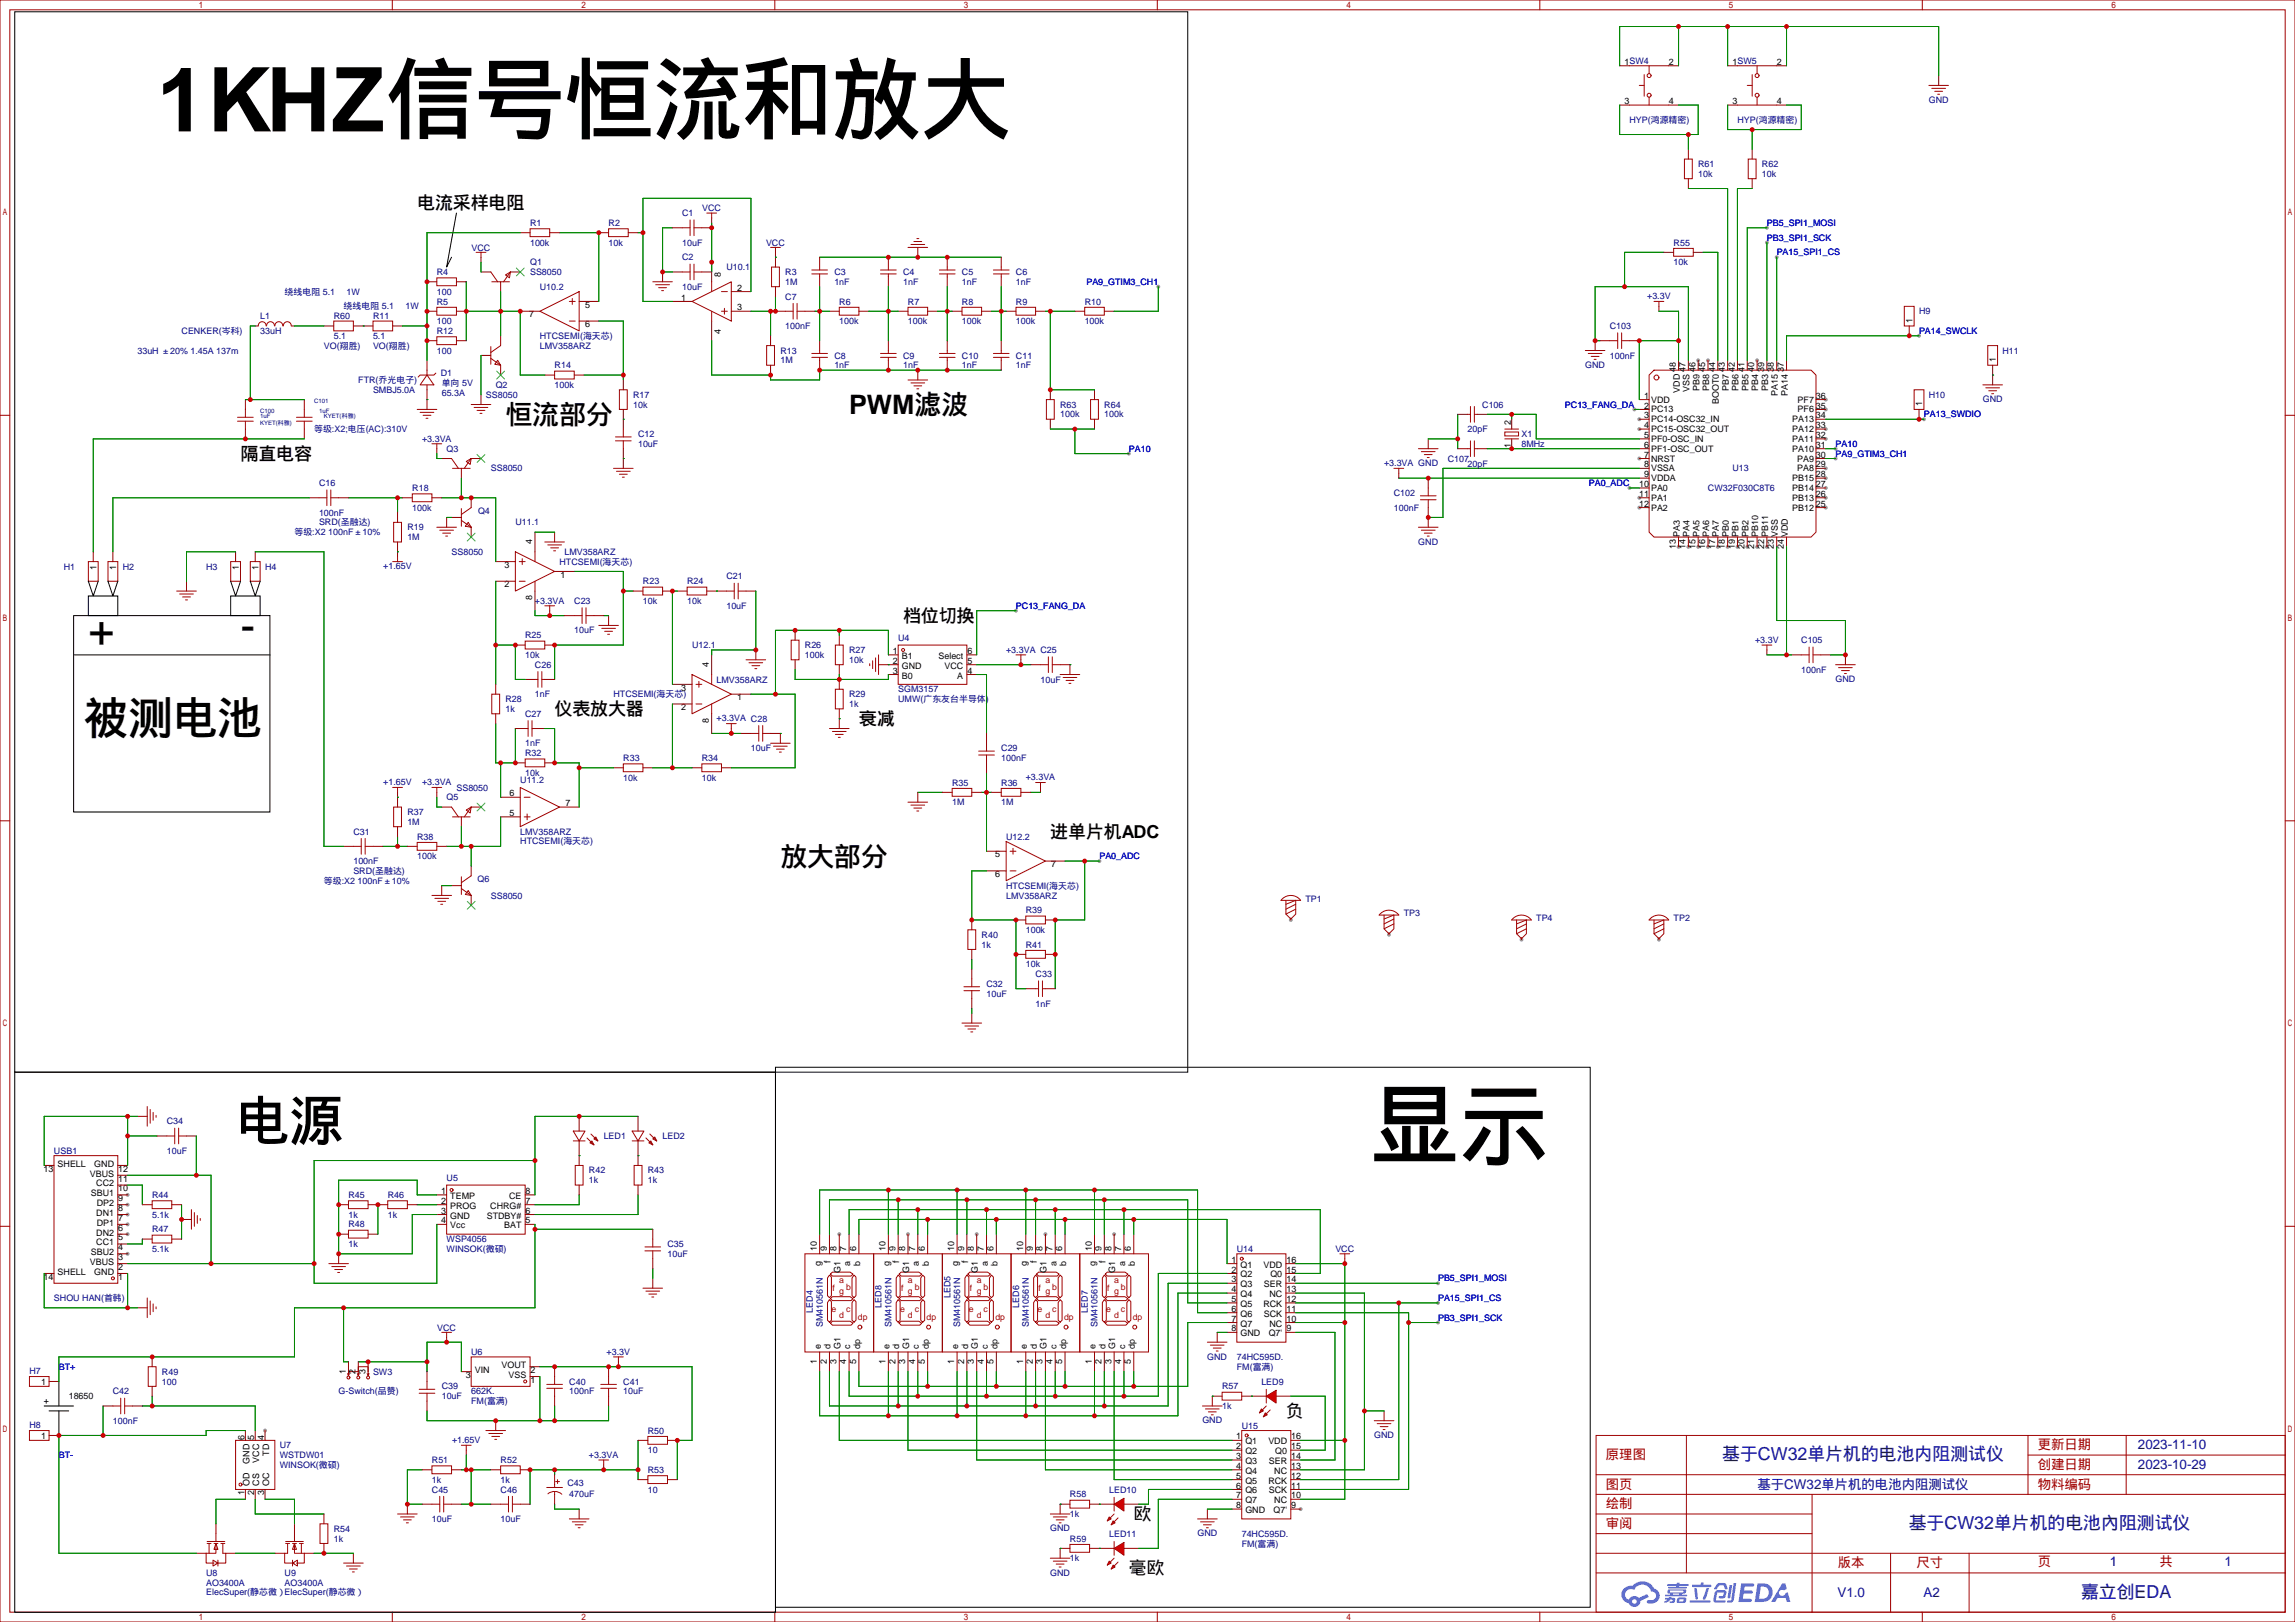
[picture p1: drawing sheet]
<svg xmlns="http://www.w3.org/2000/svg" width="825mm" height="583mm" viewBox="0 0 825 583" stroke-linecap="round" stroke-linejoin="round" font-family="sans-serif">
<defs><g id="words">
<g font-size="32.1">
<text x="56.4" y="47.2">1KHZ信号恒流和放大</text>
<text x="492.1" y="415.9">显示</text>
</g>
<text font-size="19.2" x="84.7" y="409.6">电源</text>
<g font-size="16">
<text x="31.7" y="232.1">+</text>
<text x="86.4" y="230.3">-</text>
<text x="30" y="263.8">被测电池</text>
</g>
<g font-size="9.6">
<text x="305.2" y="148.7">PWM滤波</text>
<text x="181.7" y="152.2">恒流部分</text>
<text x="280.5" y="311">放大部分</text>
</g>
<g font-size="6.4">
<text x="149.9" y="75.3">电流采样电阻</text>
<text x="86.4" y="165.2">隔直电容</text>
<text x="324.6" y="223.4">档位切换</text>
<text x="199.3" y="256.9">仪表放大器</text>
<text x="308.7" y="260.5">衰减</text>
<text x="377.5" y="301">进单片机ADC</text>
<text x="462.1" y="509.2">负</text>
<text x="407.5" y="546.2">欧</text>
<text x="405.7" y="565.6">毫欧</text>
</g>
<g font-size="6.4" fill="#000080">
<text x="619" y="524.7">基于CW32单片机的电池内阻测试仪</text>
<text x="686" y="549.4">基于CW32单片机的电池內阻测试仪</text>
<text x="747.9" y="574.1">嘉立创EDA</text>
</g>
<g font-size="4.8" fill="#a00000">
<text x="732.4" y="520.7">更新日期</text>
<text x="577.1" y="524.3">原理图</text>
<text x="732.4" y="527.8">创建日期</text>
<text x="577.1" y="534.8">图页</text>
<text x="732.4" y="534.8">物料编码</text>
<text x="577.1" y="541.9">绘制</text>
<text x="577.1" y="549">审阅</text>
<text x="660.5" y="563.1">版本</text>
<text x="688.7" y="563.1">尺寸</text>
<text x="732.4" y="562.7">页</text>
<text x="776.1" y="562.7">共</text>
</g>
<g font-size="4.8" fill="#000080">
<text x="768.3" y="520.7">2023-11-10</text>
<text x="768.3" y="527.8">2023-10-29</text>
<text x="631.6" y="534.8">基于CW32单片机的电池内阻测试仪</text>
<text x="758.2" y="562.7">1</text>
<text x="799.5" y="562.7">1</text>
<text x="660.4" y="573.6">V1.0</text>
<text x="691.3" y="573.6">A2</text>
</g>
<g font-size="3.2">
<text x="583.8" y="23.3">1SW4</text>
<text x="599.7" y="23.3">2</text>
<text x="622.6" y="23.3">1SW5</text>
<text x="638.5" y="23.3">2</text>
<text x="583.8" y="37.4">3</text>
<text x="599.7" y="37.4">4</text>
<text x="622.6" y="37.4">3</text>
<text x="638.5" y="37.4">4</text>
<text x="259" y="99.5" transform="rotate(-90 259 99.5)">8</text>
<text x="244.8" y="108">1</text>
<text x="264.9" y="104.5">2</text>
<text x="210.3" y="110.5">5</text>
<text x="264.9" y="111.5">3</text>
<text x="190.1" y="114.1">7</text>
<text x="210.3" y="117.6">6</text>
<text x="259" y="119.9" transform="rotate(-90 259 119.9)">4</text>
<text x="687.3" y="116.1" transform="rotate(-90 687.3 116.1)">1</text>
<text x="717.3" y="130.2" transform="rotate(-90 717.3 130.2)">1</text>
<text x="602.3" y="133.7" transform="rotate(-90 602.3 133.7)">48</text>
<text x="605.8" y="133.7" transform="rotate(-90 605.8 133.7)">47</text>
<text x="609.3" y="133.7" transform="rotate(-90 609.3 133.7)">46</text>
<text x="612.8" y="133.7" transform="rotate(-90 612.8 133.7)">45</text>
<text x="616.4" y="133.7" transform="rotate(-90 616.4 133.7)">44</text>
<text x="619.9" y="133.7" transform="rotate(-90 619.9 133.7)">43</text>
<text x="623.4" y="133.7" transform="rotate(-90 623.4 133.7)">42</text>
<text x="626.9" y="133.7" transform="rotate(-90 626.9 133.7)">41</text>
<text x="630.5" y="133.7" transform="rotate(-90 630.5 133.7)">40</text>
<text x="634" y="133.7" transform="rotate(-90 634 133.7)">39</text>
<text x="637.5" y="133.7" transform="rotate(-90 637.5 133.7)">38</text>
<text x="641.1" y="133.7" transform="rotate(-90 641.1 133.7)">37</text>
<text x="590.9" y="143.3">1</text>
<text x="603.7" y="141.1" transform="rotate(-90 603.7 141.1)">VDD</text>
<text x="607.2" y="140.8" transform="rotate(-90 607.2 140.8)">VSS</text>
<text x="610.7" y="140.4" transform="rotate(-90 610.7 140.4)">PB9</text>
<text x="614.2" y="140.4" transform="rotate(-90 614.2 140.4)">PB8</text>
<text x="621.3" y="140.4" transform="rotate(-90 621.3 140.4)">PB7</text>
<text x="624.8" y="140.4" transform="rotate(-90 624.8 140.4)">PB6</text>
<text x="628.4" y="140.4" transform="rotate(-90 628.4 140.4)">PB5</text>
<text x="631.9" y="140.4" transform="rotate(-90 631.9 140.4)">PB4</text>
<text x="635.4" y="140.4" transform="rotate(-90 635.4 140.4)">PB3</text>
<text x="638.9" y="142.2" transform="rotate(-90 638.9 142.2)">PA15</text>
<text x="642.5" y="142.2" transform="rotate(-90 642.5 142.2)">PA14</text>
<text x="652.6" y="143.3">36</text>
<text x="590.9" y="146.8">2</text>
<text x="593.4" y="148.2">PC13</text>
<text x="593.4" y="144.7">VDD</text>
<text x="617.8" y="145.2" transform="rotate(-90 617.8 145.2)">BOOT0</text>
<text x="646.1" y="144.7">PF7</text>
<text x="646.1" y="148.2">PF6</text>
<text x="652.6" y="146.8">35</text>
<text x="690.8" y="146.1" transform="rotate(-90 690.8 146.1)">1</text>
<text x="543" y="152.8" transform="rotate(-90 543 152.8)">2</text>
<text x="590.9" y="153.8">4</text>
<text x="590.9" y="150.3">3</text>
<text x="593.4" y="155.3">PC15-OSC32_OUT</text>
<text x="593.4" y="151.7">PC14-OSC32_IN</text>
<text x="644.1" y="151.7">PA13</text>
<text x="644.1" y="155.3">PA12</text>
<text x="652.6" y="150.3">34</text>
<text x="652.6" y="153.8">33</text>
<text x="543" y="160.9" transform="rotate(-90 543 160.9)">1</text>
<text x="590.9" y="160.9">6</text>
<text x="590.9" y="157.4">5</text>
<text x="593.4" y="158.8">PF0-OSC_IN</text>
<text x="644.1" y="158.8">PA11</text>
<text x="652.6" y="157.4">32</text>
<text x="652.6" y="160.9">31</text>
<text x="590.9" y="168">8</text>
<text x="590.9" y="164.4">7</text>
<text x="593.4" y="165.8">NRST</text>
<text x="593.4" y="162.3">PF1-OSC_OUT</text>
<text x="644.1" y="162.3">PA10</text>
<text x="645.9" y="165.8">PA9</text>
<text x="652.6" y="164.4">30</text>
<text x="652.6" y="168">29</text>
<text x="590.9" y="171.5">9</text>
<text x="593.4" y="172.9">VDDA</text>
<text x="593.4" y="169.4">VSSA</text>
<text x="644.1" y="172.9">PB15</text>
<text x="645.9" y="169.4">PA8</text>
<text x="652.6" y="171.5">28</text>
<text x="589.1" y="178.5">11</text>
<text x="589.1" y="175">10</text>
<text x="593.4" y="179.9">PA1</text>
<text x="593.4" y="176.4">PA0</text>
<text x="644.1" y="176.4">PB14</text>
<text x="644.1" y="179.9">PB13</text>
<text x="652.6" y="175">27</text>
<text x="652.6" y="178.5">26</text>
<text x="589.1" y="182.1">12</text>
<text x="593.4" y="183.5">PA2</text>
<text x="644.1" y="183.5">PB12</text>
<text x="652.6" y="182.1">25</text>
<text x="191.3" y="195.5" transform="rotate(-90 191.3 195.5)">4</text>
<text x="602.3" y="197.2" transform="rotate(-90 602.3 197.2)">13</text>
<text x="603.7" y="192.9" transform="rotate(-90 603.7 192.9)">PA3</text>
<text x="605.8" y="197.2" transform="rotate(-90 605.8 197.2)">14</text>
<text x="607.2" y="192.9" transform="rotate(-90 607.2 192.9)">PA4</text>
<text x="609.3" y="197.2" transform="rotate(-90 609.3 197.2)">15</text>
<text x="610.7" y="192.9" transform="rotate(-90 610.7 192.9)">PA5</text>
<text x="612.8" y="197.2" transform="rotate(-90 612.8 197.2)">16</text>
<text x="614.2" y="192.9" transform="rotate(-90 614.2 192.9)">PA6</text>
<text x="616.4" y="197.2" transform="rotate(-90 616.4 197.2)">17</text>
<text x="617.8" y="192.9" transform="rotate(-90 617.8 192.9)">PA7</text>
<text x="619.9" y="197.2" transform="rotate(-90 619.9 197.2)">18</text>
<text x="621.3" y="192.9" transform="rotate(-90 621.3 192.9)">PB0</text>
<text x="623.4" y="197.2" transform="rotate(-90 623.4 197.2)">19</text>
<text x="624.8" y="192.9" transform="rotate(-90 624.8 192.9)">PB1</text>
<text x="626.9" y="197.2" transform="rotate(-90 626.9 197.2)">20</text>
<text x="628.4" y="192.9" transform="rotate(-90 628.4 192.9)">PB2</text>
<text x="630.5" y="197.2" transform="rotate(-90 630.5 197.2)">21</text>
<text x="631.9" y="192.9" transform="rotate(-90 631.9 192.9)">PB10</text>
<text x="634" y="197.2" transform="rotate(-90 634 197.2)">22</text>
<text x="635.4" y="192.9" transform="rotate(-90 635.4 192.9)">PB11</text>
<text x="637.5" y="197.2" transform="rotate(-90 637.5 197.2)">23</text>
<text x="638.9" y="192.9" transform="rotate(-90 638.9 192.9)">VSS</text>
<text x="641.1" y="197.2" transform="rotate(-90 641.1 197.2)">24</text>
<text x="642.5" y="192.9" transform="rotate(-90 642.5 192.9)">VDD</text>
<text x="34.6" y="204.6" transform="rotate(-90 34.6 204.6)">1</text>
<text x="41.7" y="204.6" transform="rotate(-90 41.7 204.6)">1</text>
<text x="85.8" y="204.6" transform="rotate(-90 85.8 204.6)">1</text>
<text x="92.8" y="204.6" transform="rotate(-90 92.8 204.6)">1</text>
<text x="181.3" y="204">3</text>
<text x="201.4" y="207.6">1</text>
<text x="181.3" y="211.1">2</text>
<text x="191.3" y="215.6" transform="rotate(-90 191.3 215.6)">8</text>
<text x="254.8" y="239.6" transform="rotate(-90 254.8 239.6)">4</text>
<text x="320.8" y="235">1</text>
<text x="320.8" y="238.5">2</text>
<text x="324.1" y="236.7">B1</text>
<text x="337.3" y="236.7">Select</text>
<text x="347.7" y="238.5">5</text>
<text x="347.7" y="235">6</text>
<text x="320.8" y="242">3</text>
<text x="324.1" y="240.3">GND</text>
<text x="324.1" y="243.8">B0</text>
<text x="339.4" y="240.3">VCC</text>
<text x="344" y="243.8">A</text>
<text x="347.7" y="242">4</text>
<text x="244.8" y="248.1">3</text>
<text x="264.9" y="251.7">1</text>
<text x="244.8" y="255.2">2</text>
<text x="254.8" y="259.7" transform="rotate(-90 254.8 259.7)">8</text>
<text x="183.1" y="286.1">6</text>
<text x="183.1" y="293.2">5</text>
<text x="203.2" y="289.7">7</text>
<text x="357.7" y="308.1">5</text>
<text x="377.8" y="311.6">7</text>
<text x="357.7" y="315.2">6</text>
<text x="20.7" y="419.2">SHELL</text>
<text x="33.9" y="419.2">GND</text>
<text x="15.7" y="421">13</text>
<text x="32.3" y="422.8">VBUS</text>
<text x="42.5" y="424.5">11</text>
<text x="42.5" y="421">12</text>
<text x="32.6" y="429.8">SBU1</text>
<text x="34.6" y="426.3">CC2</text>
<text x="42.5" y="431.6">9</text>
<text x="42.5" y="428">10</text>
<text x="158.6" y="429">1</text>
<text x="161.8" y="430.8">TEMP</text>
<text x="183" y="430.8">CE</text>
<text x="188.9" y="429">8</text>
<text x="34.6" y="436.9">DN1</text>
<text x="34.8" y="433.3">DP2</text>
<text x="42.5" y="435.1">8</text>
<text x="158.6" y="432.5">2</text>
<text x="158.6" y="436.1">3</text>
<text x="161.8" y="434.3">PROG</text>
<text x="161.8" y="437.8">GND</text>
<text x="175" y="437.8">STDBY#</text>
<text x="176.2" y="434.3">CHRG#</text>
<text x="188.9" y="436.1">6</text>
<text x="188.9" y="432.5">7</text>
<text x="34.6" y="443.9">DN2</text>
<text x="34.8" y="440.4">DP1</text>
<text x="42.5" y="442.2">6</text>
<text x="42.5" y="438.6">7</text>
<text x="158.6" y="439.6">4</text>
<text x="161.8" y="441.4">Vcc</text>
<text x="181.2" y="441.4">BAT</text>
<text x="188.9" y="439.6">5</text>
<text x="34.6" y="447.4">CC1</text>
<text x="42.5" y="449.2">4</text>
<text x="42.5" y="445.7">5</text>
<text x="293.6" y="449.4" transform="rotate(-90 293.6 449.4)">10</text>
<text x="297.1" y="449.4" transform="rotate(-90 297.1 449.4)">9</text>
<text x="300.6" y="449.4" transform="rotate(-90 300.6 449.4)">8</text>
<text x="304.2" y="449.4" transform="rotate(-90 304.2 449.4)">7</text>
<text x="307.7" y="449.4" transform="rotate(-90 307.7 449.4)">6</text>
<text x="318.3" y="449.4" transform="rotate(-90 318.3 449.4)">10</text>
<text x="321.8" y="449.4" transform="rotate(-90 321.8 449.4)">9</text>
<text x="325.3" y="449.4" transform="rotate(-90 325.3 449.4)">8</text>
<text x="328.9" y="449.4" transform="rotate(-90 328.9 449.4)">7</text>
<text x="332.4" y="449.4" transform="rotate(-90 332.4 449.4)">6</text>
<text x="343" y="449.4" transform="rotate(-90 343 449.4)">10</text>
<text x="346.5" y="449.4" transform="rotate(-90 346.5 449.4)">9</text>
<text x="350" y="449.4" transform="rotate(-90 350 449.4)">8</text>
<text x="353.5" y="449.4" transform="rotate(-90 353.5 449.4)">7</text>
<text x="357.1" y="449.4" transform="rotate(-90 357.1 449.4)">6</text>
<text x="367.7" y="449.4" transform="rotate(-90 367.7 449.4)">10</text>
<text x="371.2" y="449.4" transform="rotate(-90 371.2 449.4)">9</text>
<text x="374.7" y="449.4" transform="rotate(-90 374.7 449.4)">8</text>
<text x="378.2" y="449.4" transform="rotate(-90 378.2 449.4)">7</text>
<text x="381.8" y="449.4" transform="rotate(-90 381.8 449.4)">6</text>
<text x="392.4" y="449.4" transform="rotate(-90 392.4 449.4)">10</text>
<text x="395.9" y="449.4" transform="rotate(-90 395.9 449.4)">9</text>
<text x="399.4" y="449.4" transform="rotate(-90 399.4 449.4)">8</text>
<text x="402.9" y="449.4" transform="rotate(-90 402.9 449.4)">7</text>
<text x="406.5" y="449.4" transform="rotate(-90 406.5 449.4)">6</text>
<text x="32.3" y="454.5">VBUS</text>
<text x="32.6" y="451">SBU2</text>
<text x="42.5" y="452.7">3</text>
<text x="295" y="454.7" transform="rotate(-90 295 454.7)">g</text>
<text x="298.5" y="453.8" transform="rotate(-90 298.5 453.8)">f</text>
<text x="305.6" y="454.7" transform="rotate(-90 305.6 454.7)">a</text>
<text x="309.1" y="454.7" transform="rotate(-90 309.1 454.7)">b</text>
<text x="319.7" y="454.7" transform="rotate(-90 319.7 454.7)">g</text>
<text x="323.2" y="453.8" transform="rotate(-90 323.2 453.8)">f</text>
<text x="330.3" y="454.7" transform="rotate(-90 330.3 454.7)">a</text>
<text x="333.8" y="454.7" transform="rotate(-90 333.8 454.7)">b</text>
<text x="344.4" y="454.7" transform="rotate(-90 344.4 454.7)">g</text>
<text x="347.9" y="453.8" transform="rotate(-90 347.9 453.8)">f</text>
<text x="355" y="454.7" transform="rotate(-90 355 454.7)">a</text>
<text x="358.5" y="454.7" transform="rotate(-90 358.5 454.7)">b</text>
<text x="369.1" y="454.7" transform="rotate(-90 369.1 454.7)">g</text>
<text x="372.6" y="453.8" transform="rotate(-90 372.6 453.8)">f</text>
<text x="379.7" y="454.7" transform="rotate(-90 379.7 454.7)">a</text>
<text x="383.2" y="454.7" transform="rotate(-90 383.2 454.7)">b</text>
<text x="393.8" y="454.7" transform="rotate(-90 393.8 454.7)">g</text>
<text x="397.3" y="453.8" transform="rotate(-90 397.3 453.8)">f</text>
<text x="404.3" y="454.7" transform="rotate(-90 404.3 454.7)">a</text>
<text x="407.9" y="454.7" transform="rotate(-90 407.9 454.7)">b</text>
<text x="442.5" y="453.7">1</text>
<text x="445.8" y="455.5">Q1</text>
<text x="454.1" y="455.5">VDD</text>
<text x="462.3" y="453.7">16</text>
<text x="15.7" y="459.8">14</text>
<text x="20.7" y="458">SHELL</text>
<text x="33.9" y="458">GND</text>
<text x="42.5" y="459.8">1</text>
<text x="42.5" y="456.3">2</text>
<text x="302" y="457.2" transform="rotate(-90 302 457.2)">G1</text>
<text x="326.7" y="457.2" transform="rotate(-90 326.7 457.2)">G1</text>
<text x="351.4" y="457.2" transform="rotate(-90 351.4 457.2)">G1</text>
<text x="376.1" y="457.2" transform="rotate(-90 376.1 457.2)">G1</text>
<text x="400.8" y="457.2" transform="rotate(-90 400.8 457.2)">G1</text>
<text x="442.5" y="457.2">2</text>
<text x="442.5" y="460.8">3</text>
<text x="445.8" y="459">Q2</text>
<text x="456.6" y="459">Q0</text>
<text x="462.3" y="460.8">14</text>
<text x="462.3" y="457.2">15</text>
<text x="442.5" y="464.3">4</text>
<text x="442.5" y="467.8">5</text>
<text x="445.8" y="462.5">Q3</text>
<text x="445.8" y="466.1">Q4</text>
<text x="454.2" y="462.5">SER</text>
<text x="456.2" y="466.1">NC</text>
<text x="462.3" y="467.8">12</text>
<text x="462.3" y="464.3">13</text>
<text x="442.5" y="471.3">6</text>
<text x="445.8" y="469.6">Q5</text>
<text x="445.8" y="473.1">Q6</text>
<text x="454.1" y="469.6">RCK</text>
<text x="454.2" y="473.1">SCK</text>
<text x="462.3" y="471.3">11</text>
<text x="442.5" y="474.9">7</text>
<text x="442.5" y="478.4">8</text>
<text x="445.8" y="476.6">Q7</text>
<text x="456.2" y="476.6">NC</text>
<text x="462.3" y="478.4">9</text>
<text x="462.3" y="474.9">10</text>
<text x="295" y="484.7" transform="rotate(-90 295 484.7)">e</text>
<text x="298.5" y="484.7" transform="rotate(-90 298.5 484.7)">d</text>
<text x="302" y="484.7" transform="rotate(-90 302 484.7)">G1</text>
<text x="305.6" y="484.7" transform="rotate(-90 305.6 484.7)">c</text>
<text x="309.1" y="484.7" transform="rotate(-90 309.1 484.7)">dp</text>
<text x="319.7" y="484.7" transform="rotate(-90 319.7 484.7)">e</text>
<text x="323.2" y="484.7" transform="rotate(-90 323.2 484.7)">d</text>
<text x="326.7" y="484.7" transform="rotate(-90 326.7 484.7)">G1</text>
<text x="330.3" y="484.7" transform="rotate(-90 330.3 484.7)">c</text>
<text x="333.8" y="484.7" transform="rotate(-90 333.8 484.7)">dp</text>
<text x="344.4" y="484.7" transform="rotate(-90 344.4 484.7)">e</text>
<text x="347.9" y="484.7" transform="rotate(-90 347.9 484.7)">d</text>
<text x="351.4" y="484.7" transform="rotate(-90 351.4 484.7)">G1</text>
<text x="355" y="484.7" transform="rotate(-90 355 484.7)">c</text>
<text x="358.5" y="484.7" transform="rotate(-90 358.5 484.7)">dp</text>
<text x="369.1" y="484.7" transform="rotate(-90 369.1 484.7)">e</text>
<text x="372.6" y="484.7" transform="rotate(-90 372.6 484.7)">d</text>
<text x="376.1" y="484.7" transform="rotate(-90 376.1 484.7)">G1</text>
<text x="379.7" y="484.7" transform="rotate(-90 379.7 484.7)">c</text>
<text x="383.2" y="484.7" transform="rotate(-90 383.2 484.7)">dp</text>
<text x="393.8" y="484.7" transform="rotate(-90 393.8 484.7)">e</text>
<text x="397.3" y="484.7" transform="rotate(-90 397.3 484.7)">d</text>
<text x="400.8" y="484.7" transform="rotate(-90 400.8 484.7)">G1</text>
<text x="404.3" y="484.7" transform="rotate(-90 404.3 484.7)">c</text>
<text x="407.9" y="484.7" transform="rotate(-90 407.9 484.7)">dp</text>
<text x="445.8" y="480.2">GND</text>
<text x="455.9" y="480.2">Q7'</text>
<text x="180.3" y="491.5">VOUT</text>
<text x="293.6" y="490" transform="rotate(-90 293.6 490)">1</text>
<text x="297.1" y="490" transform="rotate(-90 297.1 490)">2</text>
<text x="300.6" y="490" transform="rotate(-90 300.6 490)">3</text>
<text x="304.2" y="490" transform="rotate(-90 304.2 490)">4</text>
<text x="307.7" y="490" transform="rotate(-90 307.7 490)">5</text>
<text x="318.3" y="490" transform="rotate(-90 318.3 490)">1</text>
<text x="321.8" y="490" transform="rotate(-90 321.8 490)">2</text>
<text x="325.3" y="490" transform="rotate(-90 325.3 490)">3</text>
<text x="328.9" y="490" transform="rotate(-90 328.9 490)">4</text>
<text x="332.4" y="490" transform="rotate(-90 332.4 490)">5</text>
<text x="343" y="490" transform="rotate(-90 343 490)">1</text>
<text x="346.5" y="490" transform="rotate(-90 346.5 490)">2</text>
<text x="350" y="490" transform="rotate(-90 350 490)">3</text>
<text x="353.5" y="490" transform="rotate(-90 353.5 490)">4</text>
<text x="357.1" y="490" transform="rotate(-90 357.1 490)">5</text>
<text x="367.7" y="490" transform="rotate(-90 367.7 490)">1</text>
<text x="371.2" y="490" transform="rotate(-90 371.2 490)">2</text>
<text x="374.7" y="490" transform="rotate(-90 374.7 490)">3</text>
<text x="378.2" y="490" transform="rotate(-90 378.2 490)">4</text>
<text x="381.8" y="490" transform="rotate(-90 381.8 490)">5</text>
<text x="392.4" y="490" transform="rotate(-90 392.4 490)">1</text>
<text x="395.9" y="490" transform="rotate(-90 395.9 490)">2</text>
<text x="399.4" y="490" transform="rotate(-90 399.4 490)">3</text>
<text x="402.9" y="490" transform="rotate(-90 402.9 490)">4</text>
<text x="406.5" y="490" transform="rotate(-90 406.5 490)">5</text>
<text x="14.8" y="497.5">1</text>
<text x="124.2" y="493.5" transform="rotate(-90 124.2 493.5)">1</text>
<text x="127.8" y="493.5" transform="rotate(-90 127.8 493.5)">2</text>
<text x="131.3" y="493.5" transform="rotate(-90 131.3 493.5)">3</text>
<text x="167.4" y="495.1">3</text>
<text x="170.6" y="493.3">VIN</text>
<text x="182.8" y="495.1">VSS</text>
<text x="190.7" y="496.8">1</text>
<text x="190.7" y="493.3">2</text>
<text x="24.7" y="502.8">18650</text>
<text x="15.8" y="504.5">+</text>
<text x="14.8" y="516.9">1</text>
<text x="87.9" y="517.3" transform="rotate(-90 87.9 517.3)">6</text>
<text x="91.4" y="517.3" transform="rotate(-90 91.4 517.3)">5</text>
<text x="94.9" y="517.3" transform="rotate(-90 94.9 517.3)">4</text>
<text x="444.3" y="517.2">1</text>
<text x="444.3" y="520.7">2</text>
<text x="447.6" y="519">Q1</text>
<text x="455.8" y="519">VDD</text>
<text x="464.1" y="520.7">15</text>
<text x="464.1" y="517.2">16</text>
<text x="89.6" y="526" transform="rotate(-90 89.6 526)">GND</text>
<text x="93.2" y="525.6" transform="rotate(-90 93.2 525.6)">VCC</text>
<text x="96.7" y="523.1" transform="rotate(-90 96.7 523.1)">TD</text>
<text x="444.3" y="524.3">3</text>
<text x="444.3" y="527.8">4</text>
<text x="447.6" y="522.5">Q2</text>
<text x="447.6" y="526">Q3</text>
<text x="456" y="526">SER</text>
<text x="458.3" y="522.5">Q0</text>
<text x="464.1" y="527.8">13</text>
<text x="464.1" y="524.3">14</text>
<text x="89.6" y="533.9" transform="rotate(-90 89.6 533.9)">OD</text>
<text x="93.2" y="533.9" transform="rotate(-90 93.2 533.9)">CS</text>
<text x="96.7" y="533.9" transform="rotate(-90 96.7 533.9)">OC</text>
<text x="444.3" y="531.3">5</text>
<text x="447.6" y="529.6">Q4</text>
<text x="447.6" y="533.1">Q5</text>
<text x="455.8" y="533.1">RCK</text>
<text x="458" y="529.6">NC</text>
<text x="464.1" y="531.3">12</text>
<text x="87.9" y="537.1" transform="rotate(-90 87.9 537.1)">1</text>
<text x="91.4" y="537.1" transform="rotate(-90 91.4 537.1)">2</text>
<text x="94.9" y="537.1" transform="rotate(-90 94.9 537.1)">3</text>
<text x="444.3" y="534.8">6</text>
<text x="444.3" y="538.4">7</text>
<text x="447.6" y="536.6">Q6</text>
<text x="456" y="536.6">SCK</text>
<text x="464.1" y="538.4">10</text>
<text x="464.1" y="534.8">11</text>
<text x="444.3" y="541.9">8</text>
<text x="447.6" y="540.1">Q7</text>
<text x="447.6" y="543.7">GND</text>
<text x="457.7" y="543.7">Q7'</text>
<text x="458" y="540.1">NC</text>
<text x="464.1" y="541.9">9</text>
</g>
<g font-size="3.2" fill="#000080">
<text x="693.2" y="36.9">GND</text>
<text x="585.6" y="44.2">HYP(鸿源精密)</text>
<text x="624.4" y="44.2">HYP(鸿源精密)</text>
<text x="610.3" y="60">R61</text>
<text x="610.3" y="63.6">10k</text>
<text x="633.2" y="60">R62</text>
<text x="633.2" y="63.6">10k</text>
<text x="245.2" y="77.7">C1</text>
<text x="252.4" y="75.9">VCC</text>
<text x="190.5" y="81.2">R1</text>
<text x="218.7" y="81.2">R2</text>
<text x="190.5" y="88.3">100k</text>
<text x="218.7" y="88.3">10k</text>
<text x="245.2" y="88.3">10uF</text>
<text x="275.3" y="88.3">VCC</text>
<text x="601.5" y="88.3">R55</text>
<text x="169.5" y="90">VCC</text>
<text x="190.5" y="95.3">Q1</text>
<text x="245.2" y="93.5">C2</text>
<text x="601.5" y="95.3">10k</text>
<text x="157" y="98.8">R4</text>
<text x="190.5" y="98.8">SS8050</text>
<text x="261.1" y="97.1">U10.1</text>
<text x="282.2" y="98.8">R3</text>
<text x="299.9" y="98.8">C3</text>
<text x="324.6" y="98.8">C4</text>
<text x="345.7" y="98.8">C5</text>
<text x="365.1" y="98.8">C6</text>
<text x="102.3" y="105.9">绕线电阻 5.1</text>
<text x="124.6" y="105.9">1W</text>
<text x="157" y="105.9">100</text>
<text x="194" y="104.1">U10.2</text>
<text x="245.2" y="104.1">10uF</text>
<text x="282.2" y="107.7">C7</text>
<text x="282.2" y="102.4">1M</text>
<text x="299.9" y="102.4">1nF</text>
<text x="324.6" y="102.4">1nF</text>
<text x="345.7" y="102.4">1nF</text>
<text x="365.1" y="102.4">1nF</text>
<text x="592" y="107.5">+3.3V</text>
<text x="123.5" y="111.2">绕线电阻 5.1</text>
<text x="145.7" y="111.2">1W</text>
<text x="157" y="109.4">R5</text>
<text x="301.6" y="109.4">R6</text>
<text x="326.3" y="109.4">R7</text>
<text x="345.7" y="109.4">R8</text>
<text x="365.1" y="109.4">R9</text>
<text x="389.8" y="109.4">R10</text>
<text x="689.7" y="113">H9</text>
<text x="93.5" y="114.7">L1</text>
<text x="119.9" y="114.7">R60</text>
<text x="134.1" y="114.7">R11</text>
<text x="157" y="116.5">100</text>
<text x="282.2" y="118.2">100nF</text>
<text x="301.6" y="116.5">100k</text>
<text x="326.3" y="116.5">100k</text>
<text x="345.7" y="116.5">100k</text>
<text x="365.1" y="116.5">100k</text>
<text x="389.8" y="116.5">100k</text>
<text x="578.6" y="118.2">C103</text>
<text x="65.3" y="120">CENKER(岑科)</text>
<text x="93.5" y="120">33uH</text>
<text x="116.4" y="125.3">VO(翔胜)</text>
<text x="119.9" y="121.8">5.1</text>
<text x="134.1" y="125.3">VO(翔胜)</text>
<text x="134.1" y="121.8">5.1</text>
<text x="157" y="120">R12</text>
<text x="194" y="121.7">HTCSEMI(海天芯)</text>
<text x="194" y="125.3">LMV358ARZ</text>
<text x="49.4" y="127.1">33uH</text>
<text x="61.2" y="127.1">20% 1.45A 137m</text>
<text x="157" y="127.1">100</text>
<text x="280.5" y="127.1">R13</text>
<text x="280.5" y="130.6">1M</text>
<text x="299.9" y="128.8">C8</text>
<text x="324.6" y="128.8">C9</text>
<text x="345.7" y="128.8">C10</text>
<text x="365.1" y="128.8">C11</text>
<text x="578.6" y="128.8">100nF</text>
<text x="719.7" y="127.1">H11</text>
<text x="128.8" y="137.6">FTR(乔光电子)</text>
<text x="158.4" y="135.1">D1</text>
<text x="199.3" y="132.4">R14</text>
<text x="299.9" y="132.4">1nF</text>
<text x="324.6" y="132.4">1nF</text>
<text x="345.7" y="132.4">1nF</text>
<text x="365.1" y="132.4">1nF</text>
<text x="569.7" y="132.2">GND</text>
<text x="134.1" y="141.2">SMBJ5.0A</text>
<text x="158.7" y="138.7">单向 5V</text>
<text x="158.7" y="142.2">65.3A</text>
<text x="174.6" y="142.9">SS8050</text>
<text x="178.2" y="139.4">Q2</text>
<text x="199.3" y="139.4">100k</text>
<text x="227.5" y="142.9">R17</text>
<text x="693.2" y="142.9">H10</text>
<text x="227.5" y="146.5">10k</text>
<text x="381" y="146.5">R63</text>
<text x="381" y="150">100k</text>
<text x="396.9" y="146.5">R64</text>
<text x="396.9" y="150">100k</text>
<text x="532.7" y="146.5">C106</text>
<text x="712.6" y="144.5">GND</text>
<text x="112.9" y="155.3">等级:X2;电压(AC):310V</text>
<text x="527.4" y="155.3">20pF</text>
<text x="151.7" y="158.7">+3.3VA</text>
<text x="229.3" y="157">C12</text>
<text x="229.3" y="160.6">10uF</text>
<text x="546.8" y="157">X1</text>
<text x="546.8" y="160.6">8MHz</text>
<text x="160.5" y="162.3">Q3</text>
<text x="497.4" y="167.5">+3.3VA GND</text>
<text x="520.3" y="165.9">C107</text>
<text x="527.4" y="167.6">20pF</text>
<text x="176.4" y="169.4">SS8050</text>
<text x="622.7" y="169.4">U13</text>
<text x="114.7" y="174.7">C16</text>
<text x="148.2" y="176.5">R18</text>
<text x="500.9" y="178.2">C102</text>
<text x="613.8" y="176.5">CW32F030C8T6</text>
<text x="114.7" y="185.3">100nF</text>
<text x="148.2" y="183.5">100k</text>
<text x="171.8" y="184.5">Q4</text>
<text x="500.9" y="183.5">100nF</text>
<text x="114.7" y="188.8">SRD(圣融达)</text>
<text x="146.4" y="190.6">R19</text>
<text x="185.2" y="188.7">U11.1</text>
<text x="105.8" y="192.3">等级:X2 100nF</text>
<text x="130.3" y="192.3">10%</text>
<text x="146.4" y="194.1">1M</text>
<text x="509.7" y="195.7">GND</text>
<text x="162.3" y="199.4">SS8050</text>
<text x="201.1" y="202.9">HTCSEMI(海天芯)</text>
<text x="202.8" y="199.4">LMV358ARZ</text>
<text x="22.9" y="204.7">H1</text>
<text x="44.1" y="204.7">H2</text>
<text x="74.1" y="204.7">H3</text>
<text x="95.2" y="204.7">H4</text>
<text x="137.7" y="204.5">+1.65V</text>
<text x="231.1" y="210">R23</text>
<text x="246.9" y="210">R24</text>
<text x="261.1" y="208.2">C21</text>
<text x="192.2" y="216.9">+3.3VA</text>
<text x="206.4" y="217">C23</text>
<text x="231.1" y="217">10k</text>
<text x="246.9" y="217">10k</text>
<text x="261.1" y="218.8">10uF</text>
<text x="206.4" y="227.6">10uF</text>
<text x="188.7" y="229.4">R25</text>
<text x="248.7" y="232.9">U12.1</text>
<text x="289.3" y="232.9">R26</text>
<text x="322.8" y="230.4">U4</text>
<text x="630.8" y="231">+3.3V</text>
<text x="647.3" y="231.1">C105</text>
<text x="188.7" y="236.4">10k</text>
<text x="192.3" y="240">C26</text>
<text x="289.3" y="236.4">100k</text>
<text x="305.2" y="234.7">R27</text>
<text x="305.2" y="238.2">10k</text>
<text x="361.6" y="234.5">+3.3VA C25</text>
<text x="257.5" y="245.2">LMV358ARZ</text>
<text x="373.9" y="245.2">10uF</text>
<text x="647.3" y="241.7">100nF</text>
<text x="659.7" y="245.1">GND</text>
<text x="192.3" y="250.5">1nF</text>
<text x="220.5" y="250.5">HTCSEMI(海天芯)</text>
<text x="305.2" y="250.5">R29</text>
<text x="322.8" y="248.7">SGM3157</text>
<text x="181.7" y="252.3">R28</text>
<text x="181.7" y="255.8">1k</text>
<text x="188.7" y="257.6">C27</text>
<text x="305.2" y="254.1">1k</text>
<text x="322.8" y="252.2">UMW(广东友台半导体)</text>
<text x="257.5" y="259.2">+3.3VA C28</text>
<text x="188.7" y="268.2">1nF</text>
<text x="269.9" y="269.9">10uF</text>
<text x="359.8" y="269.9">C29</text>
<text x="188.7" y="271.7">R32</text>
<text x="224" y="273.5">R33</text>
<text x="252.2" y="273.5">R34</text>
<text x="359.8" y="273.5">100nF</text>
<text x="187" y="281.5">U11.2</text>
<text x="188.7" y="278.8">10k</text>
<text x="224" y="280.5">10k</text>
<text x="252.2" y="280.5">10k</text>
<text x="368.6" y="280.4">+3.3VA</text>
<text x="137.7" y="282.1">+1.65V</text>
<text x="151.7" y="282.1">+3.3VA</text>
<text x="160.5" y="287.5">Q5</text>
<text x="164" y="284">SS8050</text>
<text x="342.2" y="282.3">R35</text>
<text x="359.8" y="282.3">R36</text>
<text x="146.4" y="292.9">R37</text>
<text x="342.2" y="289.3">1M</text>
<text x="359.8" y="289.3">1M</text>
<text x="127" y="299.9">C31</text>
<text x="146.4" y="296.4">1M</text>
<text x="187" y="299.9">LMV358ARZ</text>
<text x="149.9" y="301.7">R38</text>
<text x="187" y="303.4">HTCSEMI(海天芯)</text>
<text x="361.6" y="301.7">U12.2</text>
<text x="127" y="310.5">100nF</text>
<text x="149.9" y="308.7">100k</text>
<text x="116.4" y="317.6">等级:X2 100nF</text>
<text x="127" y="314">SRD(圣融达)</text>
<text x="140.8" y="317.6">10%</text>
<text x="171.6" y="316.9">Q6</text>
<text x="176.4" y="322.9">SS8050</text>
<text x="361.6" y="319.3">HTCSEMI(海天芯)</text>
<text x="361.6" y="322.9">LMV358ARZ</text>
<text x="469.2" y="323.9">TP1</text>
<text x="368.7" y="328.1">R39</text>
<text x="504.5" y="329.2">TP3</text>
<text x="368.7" y="335.2">100k</text>
<text x="552.1" y="331">TP4</text>
<text x="601.5" y="331">TP2</text>
<text x="352.8" y="337">R40</text>
<text x="352.8" y="340.5">1k</text>
<text x="368.7" y="340.5">R41</text>
<text x="368.7" y="347.5">10k</text>
<text x="372.2" y="351.1">C33</text>
<text x="354.5" y="354.6">C32</text>
<text x="354.5" y="358.1">10uF</text>
<text x="372.2" y="361.7">1nF</text>
<text x="60" y="404">C34</text>
<text x="217" y="409.3">LED1</text>
<text x="238.1" y="409.3">LED2</text>
<text x="19.4" y="414.5">USB1</text>
<text x="60" y="414.6">10uF</text>
<text x="160.5" y="424.5">U5</text>
<text x="211.7" y="421.6">R42</text>
<text x="211.7" y="425.2">1k</text>
<text x="232.8" y="421.6">R43</text>
<text x="232.8" y="425.2">1k</text>
<text x="54.7" y="430.5">R44</text>
<text x="125.2" y="430.5">R45</text>
<text x="139.3" y="430.5">R46</text>
<text x="54.7" y="437.5">5.1k</text>
<text x="125.2" y="437.5">1k</text>
<text x="139.3" y="437.5">1k</text>
<text x="54.7" y="442.8">R47</text>
<text x="125.2" y="441">R48</text>
<text x="54.7" y="449.9">5.1k</text>
<text x="125.2" y="448.1">1k</text>
<text x="160.5" y="449.8">WINSOK(微硕)</text>
<text x="160.5" y="446.2">WSP4056</text>
<text x="239.9" y="448.1">C35</text>
<text x="444.5" y="449.9">U14</text>
<text x="479.9" y="449.9">VCC</text>
<text x="239.9" y="451.6">10uF</text>
<text x="19.4" y="467.5">SHOU HAN(首韩)</text>
<text x="341.6" y="466.4" transform="rotate(-90 341.6 466.4)">LED5</text>
<text x="292.2" y="471.7" transform="rotate(-90 292.2 471.7)">LED4</text>
<text x="316.9" y="469.9" transform="rotate(-90 316.9 469.9)">LED8</text>
<text x="366.2" y="469.9" transform="rotate(-90 366.2 469.9)">LED6</text>
<text x="390.9" y="471.7" transform="rotate(-90 390.9 471.7)">LED7</text>
<text x="157.1" y="478.1">VCC</text>
<text x="295.7" y="477" transform="rotate(-90 295.7 477)">SM410561N</text>
<text x="320.4" y="477" transform="rotate(-90 320.4 477)">SM410561N</text>
<text x="345.1" y="477" transform="rotate(-90 345.1 477)">SM410561N</text>
<text x="369.8" y="477" transform="rotate(-90 369.8 477)">SM410561N</text>
<text x="394.5" y="477" transform="rotate(-90 394.5 477)">SM410561N</text>
<text x="169.3" y="486.9">U6</text>
<text x="218" y="486.7">+3.3V</text>
<text x="433.9" y="488.5">GND</text>
<text x="444.5" y="488.7">74HC595D.</text>
<text x="10.6" y="493.9">H7</text>
<text x="58.2" y="494">R49</text>
<text x="58.2" y="497.5">100</text>
<text x="134.1" y="494">SW3</text>
<text x="204.6" y="497.5">C40</text>
<text x="224" y="497.5">C41</text>
<text x="444.5" y="492.2">FM(富满)</text>
<text x="453.3" y="497.5">LED9</text>
<text x="40.6" y="501">C42</text>
<text x="121.7" y="501">G-Switch(品赞)</text>
<text x="158.7" y="499.2">C39</text>
<text x="158.7" y="502.8">10uF</text>
<text x="169.3" y="501">662K.</text>
<text x="204.6" y="501">100nF</text>
<text x="224" y="501">10uF</text>
<text x="439.2" y="499.2">R57</text>
<text x="169.3" y="504.5">FM(富满)</text>
<text x="439.2" y="506.3">1k</text>
<text x="10.6" y="513.3">H8</text>
<text x="40.6" y="511.6">100nF</text>
<text x="232.8" y="515.1">R50</text>
<text x="432.1" y="511.4">GND</text>
<text x="446.3" y="513.4">U15</text>
<text x="100.5" y="520.3">U7</text>
<text x="162.4" y="518.5">+1.65V</text>
<text x="493.9" y="516.7">GND</text>
<text x="100.5" y="527.4">WINSOK(微硕)</text>
<text x="100.5" y="523.8">WSTDW01</text>
<text x="155.2" y="525.7">R51</text>
<text x="179.9" y="525.7">R52</text>
<text x="211.7" y="523.8">+3.3VA</text>
<text x="232.8" y="522.2">10</text>
<text x="155.2" y="532.8">1k</text>
<text x="179.9" y="532.8">1k</text>
<text x="203.9" y="533.8">C43</text>
<text x="232.8" y="529.2">R53</text>
<text x="155.2" y="536.3">C45</text>
<text x="179.9" y="536.3">C46</text>
<text x="204.6" y="538">470uF</text>
<text x="232.8" y="536.3">10</text>
<text x="384.5" y="538">R58</text>
<text x="398.6" y="536.3">LED10</text>
<text x="384.5" y="545.1">1k</text>
<text x="119.9" y="550.4">R54</text>
<text x="155.2" y="546.9">10uF</text>
<text x="179.9" y="546.9">10uF</text>
<text x="377.4" y="550.2">GND</text>
<text x="119.9" y="553.9">1k</text>
<text x="384.5" y="553.9">R59</text>
<text x="398.6" y="552.2">LED11</text>
<text x="430.4" y="552">GND</text>
<text x="446.3" y="555.7">FM(富满)</text>
<text x="446.3" y="552.2">74HC595D.</text>
<text x="384.5" y="561">1k</text>
<text x="74.1" y="569.7">AO3400A</text>
<text x="74.1" y="566.2">U8</text>
<text x="102.3" y="569.7">AO3400A</text>
<text x="102.3" y="566.2">U9</text>
<text x="377.4" y="566.1">GND</text>
<text x="74.1" y="573.2">ElecSuper(静芯微）ElecSuper(静芯微）</text>
</g>
<g font-size="3.2" fill="#00f">
<text x="635" y="81.2">PB5_SPI1_MOSI</text>
<text x="635" y="86.5">PB3_SPI1_SCK</text>
<text x="638.5" y="91.8">PA15_SPI1_CS</text>
<text x="390.4" y="102.4">PA9_GTIM3_CH1</text>
<text x="689.7" y="120">PA14_SWCLK</text>
<text x="562.4" y="146.5">PC13_FANG_DA</text>
<text x="691.4" y="150">PA13_SWDIO</text>
<text x="659.7" y="160.6">PA10</text>
<text x="405.7" y="162.3">PA10</text>
<text x="659.7" y="164.1">PA9_GTIM3_CH1</text>
<text x="571" y="174.7">PA0_ADC</text>
<text x="365.1" y="218.8">PC13_FANG_DA</text>
<text x="395.1" y="308.7">PA0_ADC</text>
<text x="516.8" y="460.4">PB5_SPI1_MOSI</text>
<text x="516.8" y="467.5">PA15_SPI1_CS</text>
<text x="516.8" y="474.5">PB3_SPI1_SCK</text>
<text x="21.2" y="492.2">BT+</text>
<text x="21.2" y="523.9">BT-</text>
</g>
<g font-size="3.1" fill="#a00000">
<text x="301.6" y="460.9">a</text>
<text x="326.3" y="460.9">a</text>
<text x="351" y="460.9">a</text>
<text x="375.7" y="460.9">a</text>
<text x="400.4" y="460.9">a</text>
<text x="299.2" y="463.8">f</text>
<text x="301.6" y="464.8">g</text>
<text x="304.1" y="463.4">b</text>
<text x="323.8" y="463.8">f</text>
<text x="326.3" y="464.8">g</text>
<text x="328.8" y="463.4">b</text>
<text x="348.5" y="463.8">f</text>
<text x="351" y="464.8">g</text>
<text x="353.5" y="463.4">b</text>
<text x="373.2" y="463.8">f</text>
<text x="375.7" y="464.8">g</text>
<text x="378.2" y="463.4">b</text>
<text x="397.9" y="463.8">f</text>
<text x="400.4" y="464.8">g</text>
<text x="402.9" y="463.4">b</text>
<text x="298.8" y="471.5">e</text>
<text x="301.6" y="473.6">d</text>
<text x="304.1" y="471.5">c</text>
<text x="323.5" y="471.5">e</text>
<text x="326.3" y="473.6">d</text>
<text x="328.8" y="471.5">c</text>
<text x="348.2" y="471.5">e</text>
<text x="351" y="473.6">d</text>
<text x="353.5" y="471.5">c</text>
<text x="372.9" y="471.5">e</text>
<text x="375.7" y="473.6">d</text>
<text x="378.2" y="471.5">c</text>
<text x="397.6" y="471.5">e</text>
<text x="400.4" y="473.6">d</text>
<text x="402.9" y="471.5">c</text>
<text x="308.3" y="474.3">dp</text>
<text x="333" y="474.3">dp</text>
<text x="357.7" y="474.3">dp</text>
<text x="382.4" y="474.3">dp</text>
<text x="407.1" y="474.3">dp</text>
</g>
<g font-size="2.2" fill="#000080">
<text x="93.5" y="148.4">C100</text>
<text x="112.9" y="144.9">C101</text>
<text x="114.7" y="148.4">1uF</text>
<text x="93.5" y="152.6">KYET(科雅)</text>
<text x="93.5" y="150.2">1uF</text>
<text x="116.4" y="150.2">KYET(科雅)</text>
</g>
</g></defs>
<g fill="#999">
<circle cx="365.1" cy="219.4" r=".71"/>
<circle cx="395.1" cy="309.4" r=".71"/>
<circle cx="416.3" cy="103" r=".71"/>
<circle cx="691.4" cy="150.6" r=".71"/>
<circle cx="689.7" cy="120.6" r=".71"/>
<circle cx="635" cy="87.1" r=".71"/>
<circle cx="638.5" cy="92.4" r=".71"/>
<circle cx="516.8" cy="461.1" r=".71"/>
<circle cx="516.8" cy="468.1" r=".71"/>
<circle cx="516.8" cy="475.2" r=".71"/>
<circle cx="635" cy="81.8" r=".71"/>
<circle cx="587.4" cy="147.1" r=".71"/>
<circle cx="585.6" cy="175.3" r=".71"/>
<circle cx="659.7" cy="164.7" r=".71"/>
<circle cx="659.7" cy="161.2" r=".71"/>
<circle cx="405.7" cy="163" r=".71"/>
<circle cx="95.3" cy="514" r=".71"/>
<circle cx="45.9" cy="450.5" r=".71"/>
<circle cx="45.9" cy="443.4" r=".71"/>
<circle cx="45.9" cy="439.9" r=".71"/>
<circle cx="45.9" cy="436.4" r=".71"/>
<circle cx="45.9" cy="432.9" r=".71"/>
<circle cx="45.9" cy="429.3" r=".71"/>
<circle cx="589.1" cy="182.4" r=".71"/>
<circle cx="589.1" cy="178.9" r=".71"/>
<circle cx="589.1" cy="164.7" r=".71"/>
<circle cx="589.1" cy="154.2" r=".71"/>
<circle cx="589.1" cy="150.6" r=".71"/>
<circle cx="610.3" cy="129.5" r=".71"/>
<circle cx="613.8" cy="129.5" r=".71"/>
<circle cx="631.5" cy="129.5" r=".71"/>
<circle cx="656.2" cy="143.6" r=".71"/>
<circle cx="656.2" cy="147.1" r=".71"/>
<circle cx="656.2" cy="154.2" r=".71"/>
<circle cx="656.2" cy="157.7" r=".71"/>
<circle cx="656.2" cy="168.3" r=".71"/>
<circle cx="656.2" cy="171.8" r=".71"/>
<circle cx="656.2" cy="175.3" r=".71"/>
<circle cx="656.2" cy="178.9" r=".71"/>
<circle cx="656.2" cy="182.4" r=".71"/>
<circle cx="635" cy="196.5" r=".71"/>
<circle cx="631.5" cy="196.5" r=".71"/>
<circle cx="627.9" cy="196.5" r=".71"/>
<circle cx="624.4" cy="196.5" r=".71"/>
<circle cx="620.9" cy="196.5" r=".71"/>
<circle cx="617.4" cy="196.5" r=".71"/>
<circle cx="613.8" cy="196.5" r=".71"/>
<circle cx="610.3" cy="196.5" r=".71"/>
<circle cx="606.8" cy="196.5" r=".71"/>
<circle cx="603.3" cy="196.5" r=".71"/>
<circle cx="301.6" cy="443.4" r=".71"/>
<circle cx="351" cy="443.4" r=".71"/>
<circle cx="375.7" cy="443.4" r=".71"/>
<circle cx="400.4" cy="443.4" r=".71"/>
<circle cx="326.3" cy="443.4" r=".71"/>
<circle cx="467.4" cy="542.2" r=".71"/>
<circle cx="463.9" cy="330.6" r=".71"/>
<circle cx="596.2" cy="337.6" r=".71"/>
<circle cx="499.2" cy="335.8" r=".71"/>
<circle cx="546.8" cy="337.6" r=".71"/>
</g>
<g fill="none" stroke="#a10000" stroke-width=".36">
<path d="M254 76.6h3.5M255.8 76.6v1.7M276.9 88.9h3.6M278.7 88.9v1.8M194 111.8l14.1-7v14.1zM204.6 115.4h2.1M204.6 108.3h2.1M205.7 107.2v2.2M234.6 101.2h7.1M235.7 102.3h4.9M236.7 103.4h2.8M237.8 104.4h.7"/>
<path d="M248.7 108.3l14.1-7.1v14.2zM255.8 101.2v3.6M255.8 111.8v3.6M259.3 104.8h2.1M259.3 111.8h2.1M260.3 110.8v2.1M326.3 136.5h7.1M327.4 137.6h4.9M328.4 138.6h2.9M329.5 139.7h.7M162.3 164.7l2.4 3.6M162.6 168.3h6.4"/>
<path d="M167.6 165.8l1.7-1.1-.3 2.2zM169.3 164.7l-2.4 3.6M220.5 168.3h7M221.5 169.3h5M222.6 170.4h2.8M223.7 171.5h.7M165.8 182.7v6.4M165.8 187l3.5 2.4M168.3 187.7l1 1.7-2.1-.3zM169.3 182.4l-3.5 2.5M195.8 194.7h7M196.8 195.8h5"/>
<path d="M197.9 196.9h2.8M199 197.9h.7M63.5 212.4h7.1M64.6 213.4h4.9M65.6 214.5h2.8M66.7 215.5h.7M141.1 201.8h3.5M142.9 200v1.8M195.8 217.7h3.5M197.6 217.7v1.7M215.2 224.7h7M216.3 225.8h4.9"/>
<path d="M217.3 226.8h2.8M218.4 227.9h.7M268.1 237.1h7.1M269.2 238.1h4.9M270.2 239.2h2.8M312.6 238.5v.7M313.6 237.4v2.8M314.7 236.4v4.9M315.7 235.3v7.1M322.8 231.8h24.7v14.1h-24.7zM261.1 260h3.5M262.8 260v1.8"/>
<path d="M271.3 240.2h.7M276.9 267.1h7.1M278 268.1h4.9M279 269.2h2.9M280.1 270.2h.7M298.1 261.8h7.1M299.2 262.8h4.9M300.2 263.9h2.8M301.3 264.9h.7M141.1 282.9h3.5M142.9 282.9v1.8M162.3 290l2.4 3.5"/>
<path d="M162.6 293.5h6.4M167.6 291l1.7-1-.3 2.1zM169.3 290l-2.4 3.5M165.8 319.3l3.5 2.4M165.8 315v6.4M168.3 320l1 1.7-2.1-.3zM169.3 314.7l-3.5 2.4M52.9 397.6v7M54 398.6v5M55 399.7v2.8M19.4 415.2h22.9v45.9h-22.9zM56.1 400.8v.7"/>
<path d="M68.8 434.6v7.1M69.8 435.7v4.9M70.9 436.7v2.9M72 437.8v.7M160.5 425.8h28.2v17.6h-28.2zM118.2 454h7M119.2 455.1h5M120.3 456.1h2.8M121.4 457.2h.7M52.9 466.4v7M54 467.4v5M55 468.5v2.8"/>
<path d="M56.1 469.5v.8M158.7 478.7h3.6M160.5 478.7v1.8M231.1 462.8h7M232.1 463.9h5M233.2 465h2.8M234.2 466h.7M10.6 494.6h7v3.5h-7zM169.3 487.5h21.2v10.6h-21.2zM10.6 514h7v3.5h-7zM84.7 517.5h14.1v17.7h-14.1zM165.8 519.3h3.5"/>
<path d="M167.6 519.3v1.8M174.6 514h7.1M175.7 515.1h4.9M176.7 516.1h2.9M177.8 517.2h.7M215.2 524.6h3.5M217 524.6v1.7M74.4 553.9h6.4M74.4 554.6h1.4M75.1 554.6v3.5M76.9 554.6h1.4M77.6 554.6l.7 2.1h-1.4z"/>
<path d="M77.6 554.6v3.5h-3.5v3.5h2.8M77.6 551v2.9M79.4 554.6h1.4M80.1 554.6v3.5h1v3.5h-3.5M102.7 553.9h6.3M102.7 554.6h1.4M103.4 554.6v3.5h-1.1v3.5h3.5M105.1 554.6h1.4M105.8 554.6l.7 2.1h-1.4zM105.8 554.6v3.5h3.6v3.5h-2.9M105.8 551v2.9M107.6 554.6h1.4"/>
<path d="M108.3 554.6v3.5M142.9 544h7M143.9 545h5M145 546.1h2.8M146 547.2h.8M204.6 545.7h7.1M205.7 546.8h4.9M206.7 547.9h2.8M207.8 548.9h.7M76.6 560.6l1.7 1-1.7 1.1zM78.3 560.6v2.1M105.1 561.6l1.8-1v2.1z"/>
<path d="M105.1 560.6v2.1M123.5 561.6h7M124.5 562.7h5M125.6 563.7h2.8M126.6 564.8h.8"/>
<circle cx="324.6" cy="233.5" r=".53"/>
<circle cx="162.3" cy="427.6" r=".53"/>
<circle cx="40.6" cy="459.3" r=".53"/>
<circle cx="188.7" cy="496.4" r=".53"/>
<circle cx="86.4" cy="533.4" r=".53"/>
</g>
<g fill="none" stroke="#870000" stroke-width=".36">
<path d="M255.8 78.3v1.8M238.1 97.7v3.5M255.8 94.2v7M278.7 90.7v1.7M187 111.8h7M208.1 108.3h7.1M208.1 115.4h7.1M241.7 108.3h7M255.8 115.4v7M262.8 111.8h7.1M262.8 104.8h7.1M329.8 133v3.5"/>
<path d="M158.7 164.7h3.6M165.8 168.3v3.5M169.3 178.9v3.5M169.3 164.7h3.6M224 164.7v3.6M142.9 198.3v1.7M162.3 185.9h3.5M169.3 189.4v3.6M199.3 191.2v3.5M67 208.8v3.6M197.6 219.4v1.8M218.7 221.2v3.5"/>
<path d="M271.6 233.5v3.6M315.7 238.8h7.1M319.3 235.3h3.5M347.5 235.3h3.5M347.5 238.8h3.5M301.6 258.2v3.6M319.3 242.4h3.5M347.5 242.4h3.5M262.8 261.8v1.7M280.5 263.5v3.6M142.9 284.7v1.8M158.7 290h3.6"/>
<path d="M165.8 293.5v3.5M169.3 290h3.6M162.3 318.2h3.5M169.3 311.2v3.5M169.3 321.7v3.6M15.9 418.7h3.5M42.3 418.7h3.6M49.4 401.1h3.5M42.3 429.3h3.6M42.3 432.9h3.6M42.3 436.4h3.6M42.3 439.9h3.6"/>
<path d="M42.3 425.8h3.6M42.3 422.3h3.6M65.3 438.1h3.5M157 429.3h3.5M157 432.9h3.5M157 436.4h3.5M157 439.9h3.5M188.7 429.3h3.6M188.7 432.9h3.6M188.7 436.4h3.6M188.7 439.9h3.6M15.9 457.6h3.5"/>
<path d="M42.3 457.6h3.6M42.3 454h3.6M42.3 450.5h3.6M42.3 447h3.6M42.3 443.4h3.6M121.7 450.5v3.5M234.6 459.3v3.5M49.4 469.9h3.5M17.6 496.4h3.6M160.5 480.5v1.7M165.8 492.8h3.5M190.5 494.6h3.5"/>
<path d="M190.5 491.1h3.5M17.6 515.8h3.6M88.2 514v3.5M91.7 514v3.5M95.2 514v3.5M178.2 510.5v3.5M88.2 535.2v3.5M91.7 535.2v3.5M95.2 535.2v3.5M167.6 521.1v1.7M217 526.3v1.8M70.6 558.1h3.5"/>
<path d="M77.6 547.5v3.5M81.1 558.1h3.6M98.8 558.1h3.5M105.8 547.5v3.5M109.4 558.1h3.5M127 558.1v3.5M146.4 540.5v3.5M208.1 542.2v3.5"/>
</g>
<g fill="none" stroke="#008700" stroke-width=".36">
<path d="M255.8 80.1v17.6M276.9 111.8v8.9M278.7 106.5v5.3h-8.8M255.8 122.4v12.4h21.1v1.7h17.7v-3.5h65.2M206.4 205.3h17.6v26.5h-24.7v12.3M224 212.4h3.5M217 221.2h1.7M45.9 401.1v17.6M45.9 408.2h10.5M49.4 401.1h-33.5v17.6M45.9 425.8h5.3v7.1M65.3 432.9v12.3"/>
<path d="M149.9 432.9h7.1M157 429.3h-7.1v-5.3h-28.2v26.5h26.5v-14.1h8.8M192.3 439.9v30h-86.5v17.6h-84.6v8.9M208.1 429.3v3.6h-15.8M229.3 429.3v7.1h-37M15.9 457.6v12.3h33.5M45.9 457.6v12.3M51.2 445.2v1.8h-5.3M192.3 441.7h42.3M234.6 455.8v3.5M123.5 469.9v19.4h1.7M194 494.6v15.9"/>
<path d="M194 491.1h54.7v26.4h-5.3v14.1M37 505.2v10.6M51.2 505.2h40.5v8.8M54.7 501.6v3.6M88.2 514h-14.1v1.8h-52.9v42.3h49.4M199.3 505.2v5.3M218.7 505.2v5.3h-65.2v-3.6M229.3 517.5v14.1M88.2 538.7h-10.6v8.8M91.7 538.7v5.3h24.7M95.2 538.7h10.6v8.8M151.7 528.1h-5.3v12.4h5.3"/>
<path d="M165.8 528.1h10.6M167.6 522.8v5.3M169.3 528.1v12.4M199.3 528.1v1.8M229.3 528.1h-38.8v12.4M84.7 558.1h14.1M112.9 558.1h14.1M165.8 540.5h10.6"/>
</g>
<path d="M21.2 496.4v8.8M15.9 505.2h10.6M17.6 506.9h7.1M21.2 506.9v8.9" fill="none" stroke="#000" stroke-width=".36"/>
<path d="M171.4 163.3l2.9 2.9M174.3 163.3l-2.9 2.9M167.9 191.6l2.8 2.8M170.7 191.6l-2.8 2.8M171.4 288.6l2.9 2.8M174.3 288.6l-2.9 2.8M167.9 323.9l2.8 2.8M170.7 323.9l-2.8 2.8" fill="none" stroke="#3c3" stroke-width=".36"/>
<circle cx="319.3" cy="238.8" r=".18" fill="#008700"/>
<g fill="none" stroke="#008700" stroke-width=".36">
<path d="M201.1 83.6h14.1v24.7M229.3 83.6h1.8M241.7 81.8h-3.6v15.9h3.6M294.6 92.4h65.2M215.2 115.4h8.8v21.1M269.9 104.8v-33.5h-38.8v37h10.6M292.8 111.8h5.3M294.6 103v19.4M312.2 111.8h10.6M319.3 103v19.4M336.9 111.8h5.3M340.4 103v19.4"/>
<path d="M356.3 111.8h5.3M359.8 103v19.4M209.9 134.8h14.1M125.2 178.9h19.4M142.9 178.9v5.3M157 163v1.7h1.7M158.7 178.9h19.5v22.9M165.8 171.8v7.1M160.5 185.9h1.8M192.3 191.2h7M178.2 208.8v37.1M192.3 219.4v1.8h10.5"/>
<path d="M365.1 219.4h-14.1v15.9M178.2 231.8h7v12.3h3.5M351 238.8h19.4M178.2 260v14.1h7v-12.3M285.8 240.6v3.5h33.5v-1.7M301.6 242.4v1.7M351 242.4h3.5v21.1M179.9 274.1v12.4M195.8 261.8h3.5v12.3h8.8v15.9M208.1 275.9h12.4M255.8 263.5h10.5M354.5 277.6v28.3"/>
<path d="M157 286.5v3.5h1.7M165.8 297v7.1M179.9 293.5v10.6h-19.4M329.8 284.7h8.9M352.8 284.7h3.5M370.4 284.7h3.5M137.6 304.1h8.8M142.9 300.6v3.5M158.7 318.2h3.6M169.3 304.1v7.1M354.5 312.9h-5.3v17.7h15.9v24.6h3.6M382.8 309.4h12.3"/>
<path d="M389.8 309.4v21.2h-10.6v24.6M349.2 344.7v3.5M349.2 362.3v1.8M70.6 408.2v14.1M192.3 417h-79.4v44.1h44.1v-21.2M229.3 401.1h-37v28.2M45.9 422.3h29.9v31.7M135.8 432.9v10.5M45.9 454h67M128.8 489.3h24.7M153.5 492.8v-10.6h12.3v10.6M199.3 540.5v1.7h8.8"/>
</g>
<g fill="none" stroke="#a10000" stroke-width=".36">
<path d="M248 79v5.7M249.4 79v5.7M190.5 82.2h7.1v2.8h-7.1zM218.7 82.2h7.1v2.8h-7.1zM245.2 97.7h2.8M245.2 81.8h2.8M248 94.9v5.6M249.4 97.7h2.8M249.4 94.9v5.6M249.4 81.8h2.8M291.7 98.4h5.7M291.7 97h5.7"/>
<path d="M294.6 96v1M294.6 98.4v1.1M316.4 98.4h5.7M316.4 97h5.7M319.3 96v1M319.3 98.4v1.1M326.3 88.9h7.1M327.4 87.8h4.9M328.4 86.8h2.9M329.5 85.7h.7M337.6 98.4h5.7M337.6 97h5.7"/>
<path d="M340.4 96v1M340.4 98.4v1.1M357 98.4h5.7M357 97h5.7M359.8 96v1M359.8 98.4v1.1M282.2 111.8h2.8M285 109v5.7M286.5 111.8h2.8M286.5 109v5.7M301.6 110.4h7.1v2.8h-7.1zM326.3 110.4h7.1v2.8h-7.1z"/>
<path d="M345.7 110.4h7.1v2.8h-7.1zM365.1 110.4h7.1v2.8h-7.1zM389.8 110.4h7.1v2.8h-7.1zM153.5 134.8l2.4 3.5h-4.9zM153.5 133v1.8M153.5 138.3v1.8M156.6 134.1l-.7 .7h-4.9l-.7 .7M199.3 133.4h7.1v2.8h-7.1zM291.7 128.4h5.7M291.7 127h5.7M294.6 125.9v1.1M294.6 128.4v1.1"/>
<path d="M316.4 128.4h5.7M316.4 127h5.7M319.3 125.9v1.1M319.3 128.4v1.1M337.6 128.4h5.7M337.6 127h5.7M340.4 125.9v1.1M340.4 128.4v1.1M357 128.4h5.7M357 127h5.7M359.8 125.9v1.1M359.8 128.4v1.1"/>
<path d="M155.2 159.5h3.5M157 159.5v1.7M222.6 140.1h2.8v7h-2.8zM114.7 178.9h2.8M117.5 176v5.7M118.9 176v5.7M118.9 178.9h2.8M157 189.4h7M158 190.5h5M159.1 191.6h2.8M160.2 192.6h.7M185.2 198.3l14.1 7-14.1 7.1z"/>
<path d="M192.3 198.3v3.5M186.6 208.8h2.1M186.6 201.8h2.1M187.7 200.7v2.1M192.3 208.8v3.6M209.2 218.4v5.6M210.6 218.4v5.6M231.1 211h7v2.8h-7zM246.9 211h7.1v2.8h-7.1zM188.7 230.4h7.1v2.8h-7.1zM206.4 221.2h2.8M210.6 221.2h2.8"/>
<path d="M284.3 230h2.9v7.1h-2.9zM300.2 231.8h2.8v7h-2.8zM365.1 235.3h3.6M366.9 235.3v1.8M189.8 258.9v5.7M191.2 258.9v5.7M192.3 244.1h1M193.3 241.3v5.6M194.7 241.3v5.6M194.7 244.1h1.1M248.7 242.4l14.1 7-14.1 7.1zM250.1 252.9h2.1"/>
<path d="M250.1 245.9h2.1M251.2 244.8v2.1M255.8 242.4v3.5M255.8 252.9v3.6M381 242.4h7.1M382.1 243.4h4.9M383.1 244.5h2.8M384.2 245.5h.7M188.7 272.7h7.1v2.8h-7.1zM188.7 261.8h1.1M191.2 261.8h1.1M224 274.5h7.1v2.8h-7.1z"/>
<path d="M252.2 274.5h7.1v2.8h-7.1zM269.9 263.5h2.8M272.7 260.7v5.6M274.1 263.5h2.8M274.1 260.7v5.6M351.7 271.3h5.7M351.7 269.9h5.7M354.5 267.1v2.8M354.5 271.3v2.8M155.2 282.9h3.5M157 282.9v1.8M187 282.9l14.1 7.1-14.1 7z"/>
<path d="M188.4 286.5h2.1M188.4 293.5h2.1M189.4 292.5v2.1M326.3 288.2h7.1M327.4 289.3h4.9M328.4 290.3h2.9M329.5 291.4h.7M372.2 281.2h3.5M373.9 281.2v1.7M127 304.1h2.8M129.8 301.3v5.6M131.2 301.3v5.6"/>
<path d="M131.2 304.1h2.9M361.6 302.3l14.1 7.1-14.1 7zM363 312.9h2.1M363 305.9h2.1M364.1 304.8v2.1M155.2 321.7h7.1M156.3 322.8h4.9M157.3 323.9h2.9M158.4 324.9h.7M347.8 334.1h2.9v7h-2.9zM368.7 329.1h7v2.9h-7zM368.7 341.5h7v2.8h-7z"/>
<path d="M372.2 355.2h1M373.2 352.4v5.7M374.6 352.4v5.7M374.6 355.2h1.1M345.7 367.6h7.1M346.8 368.7h4.9M347.8 369.7h2.9M348.9 370.8h.7M60 408.2h2.8M62.8 405.3v5.7M64.2 408.2h2.8M64.2 405.3v5.7"/>
<path d="M54.7 431.4h7v2.9h-7zM125.2 431.4h7.1v2.9h-7.1zM139.3 431.4h7.1v2.9h-7.1zM54.7 443.8h7v2.8h-7zM125.2 442h7.1v2.9h-7.1zM124.9 493.5l.3 .7M125.6 493.5l-.4 .7M128.4 493.5l.4 .7M128.8 492.8v-1.7h3.5v3.1l.3-.7M129.1 493.5l-.3 .7v-1.4h-3.6v1.4M131.9 493.5l.4 .7M150.6 499.2h5.7"/>
<path d="M153.5 496.4v2.8M196.5 498.8h5.6M196.5 497.4h5.6M199.3 494.6v2.8M199.3 498.8v2.8M215.9 498.8h5.6M215.9 497.4h5.6M218.7 494.6v2.8M218.7 498.8v2.8M40.6 505.2h2.8M43.4 502.4v5.6M44.8 505.2h2.8"/>
<path d="M44.8 502.4v5.6M150.6 500.6h5.7M153.5 500.6v2.8M158 537.6v5.7M159.5 537.6v5.7M182.7 537.6v5.7M184.1 537.6v5.7M196.5 534.5h5.6M196.9 536.7a3.8 3.8 0 0 1 5 .2M199.3 533.4v1.1M199.3 535.9v1M199.7 532.3h1.4"/>
<path d="M200.4 531.6v1.4M155.2 540.5h2.8M159.5 540.5h2.8M179.9 540.5h2.8M184.1 540.5h2.9"/>
<circle cx="125.2" cy="494.9" r=".53"/>
<circle cx="128.8" cy="494.9" r=".53"/>
<circle cx="132.3" cy="494.9" r=".53"/>
</g>
<g fill="none" stroke="#870000" stroke-width=".36">
<path d="M187 83.6h3.5M197.6 83.6h3.5M215.2 83.6h3.5M225.8 83.6h3.5M241.7 97.7h3.5M241.7 81.8h3.5M252.2 97.7h3.6M252.2 81.8h3.6M294.6 92.4v3.6M294.6 99.5v3.5M319.3 92.4v3.6M319.3 99.5v3.5"/>
<path d="M329.8 88.9v3.5M340.4 92.4v3.6M340.4 99.5v3.5M359.8 92.4v3.6M359.8 99.5v3.5M278.7 111.8h3.5M289.3 111.8h3.5M298.1 111.8h3.5M308.7 111.8h3.5M322.8 111.8h3.5M333.4 111.8h3.5M342.2 111.8h3.5"/>
<path d="M352.8 111.8h3.5M361.6 111.8h3.5M372.2 111.8h3.5M386.3 111.8h3.5M396.9 111.8h3.5M153.5 129.5v3.5M195.8 134.8h3.5M206.4 134.8h3.5M224 136.5v3.6M294.6 122.4v3.5M294.6 129.5v3.5M319.3 122.4v3.5"/>
<path d="M319.3 129.5v3.5M340.4 122.4v3.5M340.4 129.5v3.5M359.8 122.4v3.5M359.8 129.5v3.5M153.5 140.1v3.5M224 147.1v3.5M111.1 178.9h3.6M121.7 178.9h3.5M157 161.2v1.8M160.5 185.9v3.5M192.3 191.2v7.1"/>
<path d="M178.2 201.8h7M178.2 208.8h7M192.3 212.4v7M199.3 205.3h7.1M227.5 212.4h3.6M238.1 212.4h3.6M243.4 212.4h3.5M254 212.4h3.5M185.2 231.8h3.5M195.8 231.8h3.5M202.8 221.2h3.6M213.4 221.2h3.6"/>
<path d="M255.8 235.3v7.1M285.8 226.5v3.5M285.8 237.1v3.5M301.6 228.2v3.6M301.6 238.8v3.6M366.9 237.1v1.7M384.5 238.8v3.6M188.7 244.1h3.6M195.8 244.1h3.5M241.7 245.9h7M241.7 252.9h7M255.8 256.5v7"/>
<path d="M262.8 249.4h7.1M185.2 274.1h3.5M185.2 261.8h3.5M192.3 261.8h3.5M195.8 274.1h3.5M220.5 275.9h3.5M231.1 275.9h3.5M248.7 275.9h3.5M259.3 275.9h3.5M266.3 263.5h3.6M276.9 263.5h3.6M354.5 263.5v3.6"/>
<path d="M354.5 274.1v3.5M157 284.7v1.8M179.9 293.5h7.1M179.9 286.5h7.1M201.1 290h7M329.8 284.7v3.5M373.9 282.9v1.8M123.5 304.1h3.5M134.1 304.1h3.5M158.7 318.2v3.5M354.5 305.9h7.1M354.5 312.9h7.1"/>
<path d="M375.7 309.4h7.1M349.2 330.6v3.5M365.1 330.6h3.6M375.7 330.6h3.5M349.2 341.1v3.6M365.1 342.9h3.6M368.7 355.2h3.5M375.7 342.9h3.5M375.7 355.2h3.5M349.2 364.1v3.5M56.4 408.2h3.6M67 408.2h3.6"/>
<path d="M51.2 432.9h3.5M61.7 432.9h3.6M121.7 432.9h3.5M132.3 432.9h7M146.4 432.9h3.5M51.2 445.2h3.5M61.7 445.2h3.6M121.7 443.4h3.5M132.3 443.4h3.5M125.2 489.3v3.5M128.8 489.3v3.5M132.3 489.3v3.5"/>
<path d="M153.5 492.8v3.6M199.3 491.1v3.5M218.7 491.1v3.5M37 505.2h3.6M47.6 505.2h3.6M153.5 503.4v3.5M199.3 501.6v3.6M218.7 501.6v3.6M199.3 529.9v3.5M199.3 536.9v3.6M151.7 540.5h3.5M162.3 540.5h3.5"/>
<path d="M176.4 540.5h3.5M187 540.5h3.5"/>
</g>
<circle cx="280.5" cy="263.5" r=".18" fill="#008700"/>
<path d="M373.9 238.8h2.9M376.8 236v5.7M378.2 238.8h2.8M378.2 236v5.7" fill="none" stroke="#a10000" stroke-width=".36"/>
<path d="M370.4 238.8h3.5M381 238.8h3.5" fill="none" stroke="#870000" stroke-width=".36"/>
<circle cx="384.5" cy="238.8" r=".18" fill="#008700"/>
<g fill="none" stroke="#a10000" stroke-width=".36">
<path d="M141.5 187.7h2.8v7h-2.8zM261.1 212.4h2.8M263.9 209.6v5.6M265.3 212.4h2.8M265.3 209.6v5.6M141.5 290h2.8v7h-2.8zM346.4 356h5.7M346.4 354.5h5.7M349.2 351.7v2.8M349.2 356v2.8M53.3 491.1h2.8v7h-2.8zM232.8 516.1h7.1v2.8h-7.1z"/>
<path d="M232.8 530.2h7.1v2.8h-7.1z"/>
</g>
<g fill="none" stroke="#870000" stroke-width=".36">
<path d="M142.9 184.2v3.5M142.9 194.7v3.6M257.5 212.4h3.6M268.1 212.4h3.5M142.9 286.5v3.5M142.9 297v3.6M349.2 348.2v3.5M349.2 358.8v3.5M54.7 487.5v3.6M54.7 498.1v3.5M229.3 517.5h3.5M239.9 517.5h3.5"/>
<path d="M229.3 531.6h3.5M239.9 531.6h3.5"/>
</g>
<path d="M164 76.6l-3.5 19.4 1.8-3.6" fill="none" stroke="#000" stroke-width=".36"/>
<g fill="#008700">
<circle cx="142.9" cy="286.5" r=".18"/>
<circle cx="142.9" cy="198.3" r=".18"/>
</g>
<path d="M277.3 96h2.8v7h-2.8zM275.5 124.2h2.8v7h-2.8zM342.2 283.3h7v2.8h-7zM359.8 283.3h7.1v2.8h-7.1z" fill="none" stroke="#a10000" stroke-width=".36"/>
<path d="M278.7 92.4v3.6M278.7 103v3.5M276.9 120.7v3.5M276.9 131.2v3.6M338.7 284.7h3.5M349.2 284.7h3.6M356.3 284.7h3.5M366.9 284.7h3.5" fill="none" stroke="#870000" stroke-width=".36"/>
<circle cx="278.7" cy="92.4" r=".18" fill="#008700"/>
<path d="M85.4 149.9h5.6M85.4 151.3h5.6M88.2 147.1v2.8M88.2 151.3v2.9M106.5 149.9h5.7M106.5 151.3h5.7M109.4 147.1v2.8M109.4 151.3v2.9M149.9 147.1h7.1M151 148.2h4.9M152 149.2h2.9M153.1 150.3h.7" fill="none" stroke="#a10000" stroke-width=".36"/>
<path d="M88.2 143.6v3.5M88.2 154.2v3.5M109.4 143.6v3.5M109.4 154.2v3.5M153.5 143.6v3.5" fill="none" stroke="#870000" stroke-width=".36"/>
<circle cx="153.5" cy="143.6" r=".18" fill="#008700"/>
<g fill="none" stroke="#a10000" stroke-width=".36">
<path d="M0 0h824.8v582.8h-824.8zM3.5 3.5h817.8v575.8h-817.8zM141 0v3.5M278.5 0v3.5M415.9 0v3.5M553.4 0v3.5M690.9 0v3.5M171.1 90.7h3.5M172.9 90.7v1.7M176.4 97.7l2.5 3.5M181.7 98.8l1.7-1.1-.3 2.1zM183.4 97.7l-2.4 3.5"/>
<path d="M134.1 115.4h7v3.5h-7zM176.7 101.2h6.4M176.4 128.8l3.5 2.4M176.4 124.5v6.4M178.9 129.5l1 1.7-2.1-.3zM179.9 124.2l-3.5 2.4M0 149.2h3.5M169.3 145.3h7.1M170.4 146.4h4.9M171.4 147.5h2.9M172.5 148.5h.7M821.3 149.2h3.5"/>
<path d="M0 294.9h3.5M821.3 294.9h3.5M0 440.6h3.5M821.3 440.6h3.5M573.6 515.8h247.7v63.5h-247.7zM606.1 515.8v49.3M728.8 515.8v21.1M764.1 515.8v21.1M573.6 536.9h247.7M573.6 529.9h247.7M651.2 536.9v42.4M728.8 522.8h92.5"/>
<path d="M573.6 544h77.6M573.6 558.1h247.7M573.6 551h77.6M679.4 558.1v21.2M707.7 558.1v21.2M141 579.3v3.5M278.5 579.3v3.5M415.9 579.3v3.5M553.4 579.3v3.5M573.6 565.1h247.7M690.9 579.3v3.5"/>
</g>
<path d="M172.9 97.7h3.5M172.9 92.4v1.8M183.4 97.7h3.6M130.5 117.1h3.6M141.1 117.1h3.5M179.9 101.2v3.6M172.9 127.7h3.5M179.9 120.7v3.5M179.9 131.2v3.6M172.9 141.8v3.5" fill="none" stroke="#870000" stroke-width=".36"/>
<path d="M172.9 94.2v3.5M187 83.6h-33.5v45.9M144.6 117.1h8.9M167.6 111.8h19.4v23h8.8M167.6 101.2v21.2M179.9 104.8v15.9M172.9 127.7v14.1" fill="none" stroke="#008700" stroke-width=".36"/>
<path d="M185.6 96.3l2.8 2.8M188.4 96.3l-2.8 2.8M178.5 133.4l2.8 2.8M181.3 133.4l-2.8 2.8" fill="none" stroke="#3c3" stroke-width=".36"/>
<g fill="#5487ff">
<path d="M625.8 568.9h3.8a.65 .65 0 0 1 .9 .5 .65 .65 0 0 1-.9 .7h-2.6l-.2 1.4h2.6a.63 .63 0 0 1 .5 .8 .63 .63 0 0 1-.9 .4h-2.4l-.2 1.7a4.2 4.2 0 0 1 3.2 .4v.5l-.6 .3h-4.2z"/>
<path d="M640.5 568.9h1.1l.6 2-1 .5a1.17 1.17 0 0 0-1.8 .5 1.17 1.17 0 0 0 .8 1.6 1.17 1.17 0 0 0 1.5-1.1l.8-.4 1 3.6h-1.4l-.4-1.5h-2.9l-.8 1.5h-1.5z"/>
<path d="M621.6 569.5h1l-.7 4.4a.5 .5 0 0 1-.6 .5 .5 .5 0 0 1-.4-.5z"/>
<path d="M623 568.8h1l-.9 6a1.45 1.45 0 0 1-2.4 .6l.2-.4h1.1l.2-.3z"/>
<path d="M617 569.2l.9-.4h2l.5 .5 .5 1.5-1 .2-.5-1.3-1.3-.1-.3 .2-.9 1.3-.8-.1z"/>
<path d="M616.5 571.8l.7-.4 2.3-.1a1.18 1.18 0 0 1 1 .8 1.18 1.18 0 0 1-.3 1.2 1.09 1.09 0 0 1-1.2 1h-.9a.45 .45 0 0 1-.5-.5 .45 .45 0 0 1 .6-.3l1-.1 .3-1.2-2.3 .1-.5 2.6 3 .1a.45 .45 0 0 1 .5 .5 .45 .45 0 0 1-.6 .4h-2.8a1 1 0 0 1-1.1-1.2z"/>
<path d="M607.3 575h7a.45 .45 0 0 1 .5 .5 .45 .45 0 0 1-.6 .4h-6.7l-.2-.2z"/>
<path d="M613.3 570.6h1l-.4 1.2a3.8 3.8 0 0 1-1.5 3l-.4-.4z"/>
<path d="M608.9 570.6h.9l.4 3.6a.48 .48 0 0 1-.4 .5 .48 .48 0 0 1-.5-.3z"/>
<path d="M608.2 569.4h3l.3-.8h.8l-.1 .8h2.4a.45 .45 0 0 1 .5 .4 .45 .45 0 0 1-.5 .5h-6.3l-.2-.3z"/>
<path d="M598.4 574.1h1.3l.2-.3h.8l-.1 .3h1.2a1.1 1.1 0 0 1 .2 1.2 1.1 1.1 0 0 1-.9 .7h-1.1v-.6l1-.1v-.5a.95 .95 0 0 0-1.2 .6l-1.5 .6-.3-.6 1.4-.6h-1.1z"/>
<path d="M599.2 569.2h3.3l.2-.5h1l-.1 .5h3l.4 .4-.4 .2h-3.1l-.1 .4h2.7l.2 .3-.4 .2h-6.2l-.2-.5h2.9v-.4h-3.1z"/>
<path d="M631.6 568.9l-1 6.7h2.3a3.5 3.5 0 0 0 4.2-3.4 3.5 3.5 0 0 0-4.3-3.3zM632.9 570.1a2.29 2.29 0 0 1 2.8 2.3 2.29 2.29 0 0 1-3 2h-.5z"/>
<path d="M599.5 571.2a.79 .79 0 0 0-.4 1 .79 .79 0 0 0 1 .4l.2 .4h-1.9v.5l7.6 .1 .4-.3-.3-.3h-1.7l.2-.3a1.14 1.14 0 0 0 1.2-.3 1.14 1.14 0 0 0 .1-1.2zM600.2 571.6l4.9 .1-.3 .4h-4.5zM601.2 572.6h2.4l-.2 .4h-2z"/>
<path d="M603 574.1l-.4 1.7 2.5 .2 .7-.4 .3-1.3-.3-.3zM603.6 574.7h1.4l-.1 .6-1.3 .1z"/>
<path d="M583.7 570.7a3.1 3.1 0 0 0-.9 3.2 3.1 3.1 0 0 0 2.5 2.2 2.2 2.2 0 0 0 2.5 1.3 2.2 2.2 0 0 0 1.7-2.2l3.1-1.4-.7-1.1-2.9 1.4a2.29 2.29 0 0 0-3.7 .7 2.03 2.03 0 0 1-.9-2.9 2.03 2.03 0 0 1 2.9-.6 3.3 3.3 0 0 1 3.3-1.9 3.3 3.3 0 0 1 2.9 2.4 1.55 1.55 0 0 1 1.7 1.5 1.55 1.55 0 0 1-1.6 1.6h-1a.63 .63 0 0 0-.8 .5 .63 .63 0 0 0 .6 .7h1.2a2.75 2.75 0 0 0 2.9-2.3 2.75 2.75 0 0 0-2.1-3.1 4.8 4.8 0 0 0-7.9-.9 3.7 3.7 0 0 0-2.8 .9zM586.6 575.5a.8 .8 0 0 1 1.6 0 .8 .8 0 0 1-1.6 0z"/>
</g>
<path d="M5.3 4.2h421.6v381h-421.6zM31.7 214.1h10.6v7.1h-10.6zM31.7 208.8l1.8 5.3 1.8-5.3M38.8 208.8l1.8 5.3 1.7-5.3M82.9 214.1h10.6v7.1h-10.6zM82.9 208.8l1.8 5.3 1.7-5.3M90 208.8l1.7 5.3 1.8-5.3M26.5 221.2h70.5v70.5h-70.5zM26.5 235.3h70.5M5.3 385.2h273.4v194.1h-273.4z" fill="none" stroke="#000" stroke-width=".36"/>
<path d="M221.2 158.4h5.6M221.2 157h5.6M224 154.2v2.8M224 158.4v2.8M31.7 201.8h3.6v7h-3.6zM38.8 201.8h3.5v7h-3.5zM82.9 201.8h3.5v7h-3.5zM90 201.8h3.5v7h-3.5zM220.5 487.5h3.5M222.2 487.5v1.8" fill="none" stroke="#a10000" stroke-width=".36"/>
<path d="M224 150.6v3.6M224 161.2v3.5M33.5 198.3v3.5M40.6 198.3v3.5M84.7 198.3v3.5M91.7 198.3v3.5M222.2 489.3v1.8" fill="none" stroke="#870000" stroke-width=".36"/>
<path d="M416.3 103v8.8h-15.9M109.4 157.7h-75.9v40.6M84.7 198.3h-17.7v10.5M91.7 198.3h24.7v105.8h7.1" fill="none" stroke="#008700" stroke-width=".36"/>
<g fill="#008700">
<circle cx="224" cy="164.7" r=".18"/>
<circle cx="224" cy="150.6" r=".18"/>
</g>
<path d="M300.2 247.7h2.8v7h-2.8zM231.8 449.4h5.6M231.8 448h5.6M234.6 445.2v2.8M234.6 449.4v2.9" fill="none" stroke="#a10000" stroke-width=".36"/>
<path d="M301.6 244.1v3.6M301.6 254.7v3.5M234.6 441.7v3.5M234.6 452.3v3.5" fill="none" stroke="#870000" stroke-width=".36"/>
<circle cx="301.6" cy="258.2" r=".18" fill="#008700"/>
<path d="M176.7 249.4h2.9v7.1h-2.9zM206 406.4h4.3l-2.2 3.5zM206 409.9h4.3M206.7 418.7h2.8v7.1h-2.8zM211 408.9l2.4 2.4M212 410.6l.7-.7 .7 1.4zM212.4 407.5l2.4 2.4M214.1 408.5l.7 1.4-1.4-.7zM227.9 418.7h2.8v7.1h-2.8zM155.2 526.7h7.1v2.8h-7.1zM179.9 526.7h7.1v2.8h-7.1zM115 547.5h2.8v7.1h-2.8z" fill="none" stroke="#a10000" stroke-width=".36"/>
<g fill="none" stroke="#870000" stroke-width=".36">
<path d="M178.2 245.9v3.5M178.2 256.5v3.5M208.1 401.1v5.3M208.1 409.9v8.8M229.3 415.2v3.5M208.1 425.8v3.5M229.3 425.8v3.5M151.7 528.1h3.5M162.3 528.1h3.5M176.4 528.1h3.5M187 528.1h3.5M116.4 544v3.5"/>
<path d="M116.4 554.6v3.5"/>
</g>
<circle cx="208.1" cy="415.2" r=".18" fill="#008700"/>
<path d="M227.2 406.4h4.2l-2.1 3.5zM227.2 409.9h4.2M232.1 408.9l2.5 2.4M233.2 410.6l.7-.7 .7 1.4zM233.5 407.5l2.5 2.4M235.3 408.5l.7 1.4-1.4-.7z" fill="none" stroke="#a10000" stroke-width=".36"/>
<path d="M229.3 401.1v5.3M229.3 409.9v5.3" fill="none" stroke="#870000" stroke-width=".36"/>
<circle cx="229.3" cy="415.2" r=".18" fill="#008700"/>
<path d="M111.1 178.9h-70.5v19.4M243.4 212.4h-1.7v33.5M271.6 212.4v21.1h-15.8v1.8M301.6 226.5v1.7M319.3 235.3v-8.8h-40.6v22.9M241.7 252.9v23M269.9 249.4h15.9v26.5h-23M234.6 275.9h14.1" fill="none" stroke="#008700" stroke-width=".36"/>
<path d="M157 99.8h7v2.9h-7zM157 110.4h7v2.8h-7zM157 121h7v2.8h-7z" fill="none" stroke="#a10000" stroke-width=".36"/>
<path d="M153.5 111.8h3.5M153.5 101.2h3.5M164 111.8h3.6M164 101.2h3.6M153.5 122.4h3.5M164 122.4h3.6" fill="none" stroke="#870000" stroke-width=".36"/>
<circle cx="257.5" cy="212.4" r=".18" fill="#008700"/>
<g fill="none" stroke="#a10000" stroke-width=".36">
<path d="M601.5 89.3h7v2.8h-7zM594.4 108.3h3.6M596.2 108.3v1.8M569.7 125.9h7.1M570.8 127h4.9M571.9 128.1h2.8M572.9 129.1h.7M594.4 133h56.5l1.7 1.8v56.4l-1.7 1.8h-56.5l-1.7-1.8v-56.4zM148.2 177.4h7v2.9h-7zM509.8 161.2h7M510.5 179.6h5.6M510.5 178.2h5.6"/>
<path d="M510.8 162.3h5M511.9 163.3h2.8M512.9 164.4h.7M513.3 175.3v2.9M513.3 179.6v2.8M509.8 189.4h7M510.8 190.5h5M511.9 191.6h2.8M512.9 192.6h.7M633.2 231.8h3.6M635 231.8v1.7M647.3 235.3h2.9"/>
<path d="M650.2 232.5v5.6M651.6 232.5v5.6M651.6 235.3h2.8M659.7 238.8h7M660.8 239.9h4.9M661.8 240.9h2.8M662.9 242h.7M149.9 302.7h7.1v2.8h-7.1zM289.3 450.5h24.7v35.3h-24.7zM298.1 458.1l.7 .7v6.7l-.7 .8-.7-.8v-6.3zM298.4 457.8l.8-.7h6.3l1.1 .7-.7 .7h-6.7zM306.9 458.1l.7 .7v6.7l-.7 .8-.7-.8v-6.3z"/>
<path d="M314 450.5h24.7v35.3h-24.7zM322.8 458.1l.7 .7v6.7l-.7 .8-.7-.8v-6.3zM323.1 457.8l.7-.7h6.4l1.1 .7-.7 .7h-6.8zM331.6 458.1l.7 .7v6.7l-.7 .8-.7-.8v-6.3zM338.7 450.5h24.7v35.3h-24.7zM347.5 458.1l.7 .7v6.7l-.7 .8-.7-.8v-6.3zM347.8 457.8l.7-.7h6.4l1.1 .7-.8 .7h-6.7zM356.3 458.1l.7 .7v6.7l-.7 .8-.7-.8v-6.3zM363.4 450.5h24.7v35.3h-24.7zM372.2 458.1l.7 .7v6.7l-.7 .8-.7-.8v-6.3zM372.5 457.8l.7-.7h6.4l1 .7-.7 .7h-6.7zM381 458.1l.7 .7v6.7l-.7 .8-.7-.8v-6.3z"/>
<path d="M388.1 450.5h24.6v35.3h-24.6zM396.9 458.1l.7 .7v6.7l-.7 .8-.7-.8v-6.3zM397.2 457.8l.7-.7h6.4l1 .7-.7 .7h-6.7zM405.7 458.1l.7 .7v6.7l-.7 .8-.7-.8v-6.3zM444.5 450.5h17.6v31.7h-17.6zM298.1 467l.7 .7v6.7l-.7 .7-.7-.7v-6.4zM298.4 466.6l.8-.7h6.3l1.1 .7-.7 .7h-6.7zM298.4 475.4l.8-.7h6.3l1.1 .7-.7 .7h-6.7zM306.9 467l.7 .7v6.7l-.7 .7-.7-.7v-6.4zM322.8 467l.7 .7v6.7l-.7 .7-.7-.7v-6.4zM323.1 466.6l.7-.7h6.4l1.1 .7-.7 .7h-6.8zM323.1 475.4l.7-.7h6.4l1.1 .7-.7 .7h-6.8z"/>
<path d="M331.6 467l.7 .7v6.7l-.7 .7-.7-.7v-6.4zM347.5 467l.7 .7v6.7l-.7 .7-.7-.7v-6.4zM347.8 466.6l.7-.7h6.4l1.1 .7-.8 .7h-6.7zM347.8 475.4l.7-.7h6.4l1.1 .7-.8 .7h-6.7zM356.3 467l.7 .7v6.7l-.7 .7-.7-.7v-6.4zM372.2 467l.7 .7v6.7l-.7 .7-.7-.7v-6.4zM372.5 466.6l.7-.7h6.4l1 .7-.7 .7h-6.7zM372.5 475.4l.7-.7h6.4l1 .7-.7 .7h-6.7zM381 467l.7 .7v6.7l-.7 .7-.7-.7v-6.4zM396.9 467l.7 .7v6.7l-.7 .7-.7-.7v-6.4zM397.2 466.6l.7-.7h6.4l1 .7-.7 .7h-6.7zM397.2 475.4l.7-.7h6.4l1 .7-.7 .7h-6.7z"/>
<path d="M405.7 467l.7 .7v6.7l-.7 .7-.7-.7v-6.4zM455.1 499.2v4.9M446.3 514h17.6v31.7h-17.6z"/>
<circle cx="595.3" cy="135.6" r=".88"/>
<circle cx="446.3" cy="452.3" r=".53"/>
<circle cx="309" cy="476.8" r=".71"/>
<circle cx="333.7" cy="476.8" r=".71"/>
<circle cx="358.4" cy="476.8" r=".71"/>
<circle cx="383.1" cy="476.8" r=".71"/>
<circle cx="407.8" cy="476.8" r=".71"/>
<circle cx="448" cy="515.8" r=".53"/>
</g>
<g fill="none" stroke="#870000" stroke-width=".36">
<path d="M598 90.7h3.5M608.5 90.7h3.6M596.2 110.1v1.7M573.3 122.4v3.5M603.2 129.5v3.5M606.8 129.5v3.5M610.3 129.5v3.5M613.8 129.5v3.5M617.4 129.5v3.5M620.9 129.5v3.5M624.4 129.5v3.5M627.9 129.5v3.5"/>
<path d="M631.5 129.5v3.5M635 129.5v3.5M638.5 129.5v3.5M642.1 129.5v3.5M513.3 157.7v3.5M589.1 157.7h3.6M589.1 154.2h3.6M589.1 150.6h3.6M589.1 147.1h3.6M589.1 143.6h3.6M652.6 157.7h3.6M652.6 154.2h3.6"/>
<path d="M652.6 150.6h3.6M652.6 147.1h3.6M652.6 143.6h3.6M144.6 178.9h3.6M155.2 178.9h3.5M513.3 171.8v3.5M589.1 178.9h3.6M589.1 175.3h3.6M589.1 171.8h3.6M589.1 168.3h3.6M589.1 164.7h3.6M589.1 161.2h3.6"/>
<path d="M652.6 178.9h3.6M652.6 175.3h3.6M652.6 171.8h3.6M652.6 168.3h3.6M652.6 164.7h3.6M652.6 161.2h3.6M513.3 182.4v7M589.1 182.4h3.6M603.2 193v3.5M606.8 193v3.5M610.3 193v3.5M613.8 193v3.5"/>
<path d="M617.4 193v3.5M620.9 193v3.5M624.4 193v3.5M627.9 193v3.5M631.5 193v3.5M635 193v3.5M638.5 193v3.5M642.1 193v3.5M652.6 182.4h3.6M635 233.5v1.8M643.8 235.3h3.5M654.4 235.3h3.5"/>
<path d="M663.2 235.3v3.5M146.4 304.1h3.5M157 304.1h3.5M294.6 443.4v7.1M298.1 443.4v7.1M301.6 443.4v7.1M305.2 443.4v7.1M308.7 443.4v7.1M319.3 443.4v7.1M322.8 443.4v7.1M326.3 443.4v7.1M329.8 443.4v7.1"/>
<path d="M333.4 443.4v7.1M344 443.4v7.1M347.5 443.4v7.1M351 443.4v7.1M354.5 443.4v7.1M358.1 443.4v7.1M368.7 443.4v7.1M372.2 443.4v7.1M375.7 443.4v7.1M379.2 443.4v7.1M382.8 443.4v7.1M393.3 443.4v7.1"/>
<path d="M396.9 443.4v7.1M400.4 443.4v7.1M403.9 443.4v7.1M407.5 443.4v7.1M441 454h3.5M441 457.6h3.5M462.1 454h3.6M462.1 457.6h3.6M441 461.1h3.5M441 464.6h3.5M441 468.1h3.5M441 471.7h3.5"/>
<path d="M441 475.2h3.5M441 478.7h3.5M462.1 461.1h3.6M462.1 464.6h3.6M462.1 468.1h3.6M462.1 471.7h3.6M462.1 475.2h3.6M462.1 478.7h3.6M294.6 485.8v7M298.1 485.8v7M301.6 485.8v7M305.2 485.8v7"/>
<path d="M308.7 485.8v7M319.3 485.8v7M322.8 485.8v7M326.3 485.8v7M329.8 485.8v7M333.4 485.8v7M344 485.8v7M347.5 485.8v7M351 485.8v7M354.5 485.8v7M358.1 485.8v7M368.7 485.8v7"/>
<path d="M372.2 485.8v7M375.7 485.8v7M379.2 485.8v7M382.8 485.8v7M393.3 485.8v7M396.9 485.8v7M400.4 485.8v7M403.9 485.8v7M407.5 485.8v7M442.7 517.5h3.6M463.9 517.5h3.5M442.7 521.1h3.6"/>
<path d="M442.7 524.6h3.6M442.7 528.1h3.6M442.7 531.6h3.6M442.7 535.2h3.6M442.7 538.7h3.6M463.9 521.1h3.5M463.9 524.6h3.5M463.9 528.1h3.5M463.9 531.6h3.5M463.9 535.2h3.5M463.9 538.7h3.5M442.7 542.2h3.6"/>
<path d="M463.9 542.2h3.5"/>
</g>
<g fill="none" stroke="#008700" stroke-width=".36">
<path d="M598 90.7h-14.2v12.3M612.1 90.7h5.3v38.8M596.2 111.8h7v17.7M575 122.4h-1.7v-19.4h33.5v26.5M603.2 122.4h-14.1v21.2M689.7 120.7h-47.6v8.8M513.3 157.7h10.6M523.9 148.9v12.3M656.2 150.6h35.2M502.7 171.8h86.4M589.1 168.3h-70.5v17.6h-5.3M638.5 196.5v26.5h24.7v12.3h-5.3"/>
<path d="M642.1 196.5v38.8M635 235.3h8.8M319.3 427.6v15.8M322.8 431.1v12.3M329.8 434.6v8.8M333.4 438.1v5.3M344 427.6v15.8M347.5 431.1v12.3M354.5 434.6v8.8M358.1 438.1v5.3M368.7 427.6v15.8M372.2 431.1v12.3"/>
<path d="M379.2 434.6v8.8M382.8 438.1v5.3M393.3 427.6v15.8M396.9 431.1v12.3M403.9 434.6v8.8M407.5 438.1v5.3M294.6 443.4v-15.8h135.8v44.1h10.6M298.1 443.4v-12.3h128.8v37h14.1M305.2 443.4v-8.8h169.3v23h-8.8M308.7 443.4v-5.3h132.3v15.9M441 457.6h-24.7v44h-111.1v-8.8M441 475.2h-14.1v22.9h-118.2v-5.3"/>
<path d="M441 461.1h-21.2v44.1h-121.7v-12.4M441 464.6h-17.7v44.1h-128.7v-15.9M301.6 492.8v24.7h141.1M319.3 492.8v15.9M322.8 492.8v12.4M326.3 492.8v28.3h116.4M329.8 492.8v8.8M333.4 492.8v5.3M344 492.8v15.9M347.5 492.8v12.4M351 492.8v31.8h91.7M354.5 492.8v8.8"/>
<path d="M358.1 492.8v5.3M368.7 492.8v15.9M372.2 492.8v12.4M375.7 492.8v35.3h67M379.2 492.8v8.8M382.8 492.8v5.3M393.3 492.8v15.9M396.9 492.8v12.4M400.4 492.8v38.8h42.3M403.9 492.8v8.8M407.5 492.8v5.3"/>
</g>
<g fill="#f00" stroke="#a10000" stroke-width=".36">
<path d="M455.1 501.6l3.5-2.1v4.6z"/>
<path d="M454.7 507.6l.7 .8-1.4 .7z"/>
<path d="M453.3 506.2l.7 .7-1.4 .7z"/>
</g>
<path d="M439.2 500.2h7.1v2.9h-7.1zM455.1 505.2l-1.4 1.4M456.5 506.6l-1.4 1.4" fill="none" stroke="#a10000" stroke-width=".36"/>
<path d="M435.7 501.6h3.5M446.3 501.6h8.8M458.6 501.6h5.3" fill="none" stroke="#870000" stroke-width=".36"/>
<circle cx="449.8" cy="501.7" r=".18" fill="#008700"/>
<path d="M432.2 505.2h7M433.2 506.2h4.9M434.3 507.3h2.8M435.3 508.4h.7" fill="none" stroke="#a10000" stroke-width=".36"/>
<path d="M435.7 501.6v3.6" fill="none" stroke="#870000" stroke-width=".36"/>
<circle cx="435.7" cy="501.7" r=".18" fill="#008700"/>
<path d="M463.9 501.6h12.3v19.5h-8.8" fill="none" stroke="#008700" stroke-width=".36"/>
<path d="M400.4 538v4.9" fill="none" stroke="#a10000" stroke-width=".36"/>
<g fill="#f00" stroke="#a10000" stroke-width=".36">
<path d="M400.4 540.5l3.5-2.2v4.6z"/>
<path d="M400 546.5l.8 .7-1.5 .7z"/>
<path d="M398.6 545l.7 .7-1.4 .8z"/>
</g>
<path d="M384.5 539h7.1v2.9h-7.1zM377.5 544h7M378.5 545h5M379.6 546.1h2.8M380.6 547.2h.8M400.4 544l-1.4 1.4M401.8 545.4l-1.4 1.4" fill="none" stroke="#a10000" stroke-width=".36"/>
<path d="M384.5 540.5h-3.5v3.5M391.6 540.5h8.8M403.9 540.5h5.3" fill="none" stroke="#870000" stroke-width=".36"/>
<g fill="#008700">
<circle cx="395.1" cy="540.5" r=".18"/>
<circle cx="381" cy="540.5" r=".18"/>
</g>
<path d="M400.4 553.9v4.9" fill="none" stroke="#a10000" stroke-width=".36"/>
<g fill="#f00" stroke="#a10000" stroke-width=".36">
<path d="M400.4 556.3l3.5-2.1v4.6z"/>
<path d="M400 562.3l.8 .7-1.5 .7z"/>
<path d="M398.6 560.9l.7 .7-1.4 .7z"/>
</g>
<path d="M377.5 559.9h7M384.5 554.9h7.1v2.8h-7.1zM400.4 559.9l-1.4 1.4M378.5 560.9h5M379.6 562h2.8M380.6 563h.8M401.8 561.3l-1.4 1.4" fill="none" stroke="#a10000" stroke-width=".36"/>
<path d="M384.5 556.3h-3.5v3.6M391.6 556.3h8.8M403.9 556.3h5.3" fill="none" stroke="#870000" stroke-width=".36"/>
<g fill="#008700">
<circle cx="395.1" cy="556.3" r=".18"/>
<circle cx="381" cy="556.3" r=".18"/>
</g>
<g fill="none" stroke="#008700" stroke-width=".36">
<path d="M635 87.1v42.4M635 81.8h-7.1v47.7M638.5 92.4v37.1M587.4 147.1h1.7M585.6 175.3h3.5M656.2 164.7h3.5M465.7 454h17.6v84.7h-15.9M437.4 478.7h3.6M465.7 471.7h40.5v63.5h-38.8M465.7 478.7h14.1v45.9h-12.4M465.7 464.6h24.7v63.5h-23M465.7 475.2h17.6"/>
<path d="M465.7 461.1h51.1M465.7 468.1h51.1M502.7 468.1v63.5h-35.3M506.2 475.2h10.6M467.4 517.5h15.9M490.4 506.9h7M442.7 535.2h-30v5.3h-3.5M442.7 538.7h-26.4v17.6h-7.1M433.9 542.2h8.8"/>
</g>
<g fill="none" stroke="#a10000" stroke-width=".36">
<path d="M119.9 115.4h7.1v3.5h-7.1zM684.4 110.1h3.5v7h-3.5zM527.4 148.9h1.1M528.5 146.1v5.6M528.5 158.4v5.6M529.9 146.1v5.6M529.9 158.4v5.6M529.9 148.9h1M687.9 140.1h3.5v7h-3.5zM527.4 161.2h1.1M529.9 161.2h1M481.5 450.5h3.6"/>
<path d="M483.3 450.5v1.8M433.9 482.2h7.1M435 483.3h4.9M436 484.4h2.9M437.1 485.4h.7M493.9 510.5h7M494.9 511.5h5M496 512.6h2.8M497.1 513.6h.7M430.4 545.7h7M431.4 546.8h5M432.5 547.9h2.8"/>
<path d="M433.6 548.9h.7"/>
</g>
<path d="M116.4 117.1h3.5M127 117.1h3.5M686.2 117.1v3.6M523.9 148.9h3.5M530.9 148.9h3.6M689.7 147.1v3.5M523.9 161.2h3.5M530.9 161.2h3.6M483.3 452.3v1.7M437.4 478.7v3.5M497.4 506.9v3.6M433.9 542.2v3.5" fill="none" stroke="#870000" stroke-width=".36"/>
<path d="M278.7 383.5h292.8v194h-292.8z" fill="none" stroke="#000" stroke-width=".36"/>
<circle cx="130.5" cy="117.1" r=".18" fill="#008700"/>
<g fill="none" stroke="#a10000" stroke-width=".36">
<path d="M585.6 23.6h14.1M585.6 37.7h14.1M589.1 30.7h1.8M590.9 26.8v7.8M592.7 23.6v2.9M592.7 34.9v2.8M624.4 23.6h14.1M624.4 37.7h14.1M627.9 30.7h1.8M629.7 26.8v7.8M631.5 23.6v2.9M631.5 34.9v2.8"/>
<path d="M693.2 30.7h7.1M694.3 31.8h4.9M695.3 32.8h2.8M696.4 33.9h.7M605.4 57.2h2.8v7h-2.8zM628.3 57.2h2.8v7h-2.8zM92.8 117.1a1.41 1.41 0 0 1 1.4-1.5 1.41 1.41 0 0 1 1.4 1.5M95.8 117.1a1.41 1.41 0 0 1 1.4-1.5 1.41 1.41 0 0 1 1.4 1.5M98.8 117.1a1.41 1.41 0 0 1 1.4-1.5 1.41 1.41 0 0 1 1.4 1.5M101.8 117.1a1.41 1.41 0 0 1 1.5-1.5 1.41 1.41 0 0 1 1.4 1.5M581.4 119.6v5.6M582.8 119.6v5.6"/>
<path d="M578.6 122.4h2.8M582.8 122.4h2.8M712.6 138.3h7.1M713.7 139.3h4.9M714.4 124.2h3.5v7h-3.5zM376.1 143.6h2.8v7h-2.8zM391.9 143.6h2.9v7h-2.9zM540.8 155.2h4.9v1.4h-4.9zM540.8 157.7h4.9M540.8 154.2h4.9M714.7 140.4h2.8M715.8 141.5h.7"/>
<path d="M500.9 168.3h3.6M502.7 168.3v1.7M460.9 322.9a4.4 4.4 0 0 1 6.5 .6h-7zM462.1 323.5v4.9l1.8 1.8 1.8-1.8v-4.9l-3.6 1.4M465.7 324.9l-3.6 1.8M465.7 326.7l-3.6 1.7M496.2 328.2a4.4 4.4 0 0 1 6.5 .6h-7zM497.4 328.8v4.9l1.8 1.8 1.7-1.8v-4.9l-3.5 1.4M500.9 330.2l-3.5 1.8M500.9 332l-3.5 1.7M543.8 330a4.4 4.4 0 0 1 6.5 .6h-7zM545 330.6v4.9l1.8 1.8 1.8-1.8v-4.9l-3.6 1.4"/>
<path d="M548.6 332l-3.6 1.7M548.6 333.7l-3.6 1.8M593.2 330a4.4 4.4 0 0 1 6.5 .6h-7zM594.4 330.6v4.9l1.8 1.8 1.8-1.8v-4.9l-3.6 1.4M598 332l-3.6 1.7M598 333.7l-3.6 1.8"/>
<circle cx="592.7" cy="34.2" r=".71"/>
<circle cx="592.7" cy="27.2" r=".71"/>
<circle cx="631.5" cy="27.2" r=".71"/>
<circle cx="631.5" cy="34.2" r=".71"/>
</g>
<g fill="none" stroke="#870000" stroke-width=".36">
<path d="M582.1 23.6h3.5M582.1 37.7h3.5M599.7 23.6h3.5M599.7 37.7h3.5M620.9 23.6h3.5M620.9 37.7h3.5M638.5 23.6h3.6M638.5 37.7h3.6M696.7 27.2v3.5M606.8 53.6v3.6M629.7 53.6v3.6M606.8 64.2v3.5"/>
<path d="M629.7 64.2v3.5M91.7 117.1h1.1M104.8 117.1h1M575 122.4h3.6M585.6 122.4h3.5M716.1 131.2v7.1M377.5 140.1v3.5M377.5 150.6v3.6M393.3 140.1v3.5M393.3 150.6v3.6M543.3 150.6v3.6M543.3 157.7v3.5"/>
<path d="M502.7 170v1.8M463.9 329.8v.8M499.2 335.1v.7M546.8 336.9v.7M596.2 336.9v.7"/>
</g>
<g fill="none" stroke="#008700" stroke-width=".36">
<path d="M603.2 9.5v14.1M620.9 9.5v14.1M642.1 9.5v14.1M582.1 23.6v-14.1h114.6v17.7M582.1 37.7v10.6h28.2v-10.6h-7.1M620.9 37.7v8.9h26.4v-8.9h-5.2M606.8 48.3v5.3M629.7 46.6v7M606.8 67.7h14.1v61.8M629.7 67.7h-5.3v61.8M91.7 117.1h-1.7v26.5M105.8 117.1h10.6"/>
<path d="M375.7 111.8h10.6M377.5 111.8v28.3h15.8M88.2 143.6h21.2M377.5 154.2h15.8M386.3 154.2v8.8h19.4M534.5 148.9h17.6v8.8h37M543.3 148.9v1.7M534.5 161.2h54.6M656.2 161.2h3.5"/>
</g>
<circle cx="716.1" cy="134.8" r=".18" fill="#008700"/>
<g fill="#c00">
<circle cx="116.4" cy="558.1" r=".88"/>
<circle cx="121.7" cy="450.5" r=".88"/>
<circle cx="121.7" cy="432.9" r=".88"/>
<circle cx="121.7" cy="443.4" r=".88"/>
<circle cx="65.3" cy="438.1" r=".88"/>
<circle cx="45.9" cy="469.9" r=".88"/>
<circle cx="45.9" cy="408.2" r=".88"/>
<circle cx="45.9" cy="401.1" r=".88"/>
<circle cx="54.7" cy="505.2" r=".88"/>
<circle cx="192.3" cy="441.7" r=".88"/>
<circle cx="123.5" cy="469.9" r=".88"/>
<circle cx="54.7" cy="487.5" r=".88"/>
<circle cx="21.2" cy="515.8" r=".88"/>
<circle cx="37" cy="515.8" r=".88"/>
<circle cx="255.8" cy="81.8" r=".88"/>
<circle cx="255.8" cy="94.2" r=".88"/>
<circle cx="278.7" cy="111.8" r=".88"/>
<circle cx="276.9" cy="111.8" r=".88"/>
<circle cx="294.6" cy="133" r=".88"/>
<circle cx="276.9" cy="134.8" r=".88"/>
<circle cx="319.3" cy="133" r=".88"/>
<circle cx="329.8" cy="133" r=".88"/>
<circle cx="340.4" cy="133" r=".88"/>
<circle cx="224" cy="212.4" r=".88"/>
<circle cx="199.3" cy="231.8" r=".88"/>
<circle cx="146.4" cy="540.5" r=".88"/>
<circle cx="190.5" cy="528.1" r=".88"/>
<circle cx="199.3" cy="528.1" r=".88"/>
<circle cx="229.3" cy="528.1" r=".88"/>
<circle cx="217" cy="528.1" r=".88"/>
<circle cx="199.3" cy="510.5" r=".88"/>
<circle cx="194" cy="510.5" r=".88"/>
<circle cx="178.2" cy="510.5" r=".88"/>
<circle cx="243.4" cy="517.5" r=".88"/>
<circle cx="199.3" cy="491.1" r=".88"/>
<circle cx="218.7" cy="491.1" r=".88"/>
<circle cx="222.3" cy="491.1" r=".88"/>
<circle cx="169.3" cy="540.5" r=".88"/>
<circle cx="169.3" cy="528.1" r=".88"/>
<circle cx="167.6" cy="528.1" r=".88"/>
<circle cx="262.8" cy="263.5" r=".88"/>
<circle cx="366.9" cy="238.8" r=".88"/>
<circle cx="224" cy="134.8" r=".88"/>
<circle cx="231.1" cy="83.6" r=".88"/>
<circle cx="215.2" cy="83.6" r=".88"/>
<circle cx="165.8" cy="304.1" r=".88"/>
<circle cx="169.3" cy="304.1" r=".88"/>
<circle cx="197.6" cy="221.2" r=".88"/>
<circle cx="165.8" cy="178.9" r=".88"/>
<circle cx="169.3" cy="178.9" r=".88"/>
<circle cx="319.3" cy="92.4" r=".88"/>
<circle cx="329.8" cy="92.4" r=".88"/>
<circle cx="340.4" cy="92.4" r=".88"/>
<circle cx="179.9" cy="274.1" r=".88"/>
<circle cx="185.2" cy="274.1" r=".88"/>
<circle cx="389.8" cy="309.4" r=".88"/>
<circle cx="379.2" cy="330.6" r=".88"/>
<circle cx="379.2" cy="342.9" r=".88"/>
<circle cx="354.5" cy="284.7" r=".88"/>
<circle cx="142.9" cy="178.9" r=".88"/>
<circle cx="142.9" cy="304.1" r=".88"/>
<circle cx="135.8" cy="432.9" r=".88"/>
<circle cx="301.6" cy="244.1" r=".88"/>
<circle cx="294.6" cy="111.8" r=".88"/>
<circle cx="319.3" cy="111.8" r=".88"/>
<circle cx="340.4" cy="111.8" r=".88"/>
<circle cx="359.8" cy="111.8" r=".88"/>
<circle cx="185.2" cy="231.8" r=".88"/>
<circle cx="178.2" cy="231.8" r=".88"/>
<circle cx="208.1" cy="275.9" r=".88"/>
<circle cx="199.3" cy="274.1" r=".88"/>
<circle cx="349.3" cy="330.6" r=".88"/>
<circle cx="365.1" cy="330.6" r=".88"/>
<circle cx="365.1" cy="342.9" r=".88"/>
<circle cx="70.6" cy="422.3" r=".88"/>
<circle cx="112.9" cy="454" r=".88"/>
<circle cx="75.8" cy="454" r=".88"/>
<circle cx="192.3" cy="417" r=".88"/>
<circle cx="208.1" cy="401.1" r=".88"/>
<circle cx="160.5" cy="482.2" r=".88"/>
<circle cx="153.5" cy="489.3" r=".88"/>
<circle cx="132.3" cy="489.3" r=".88"/>
<circle cx="238.1" cy="97.7" r=".88"/>
<circle cx="153.5" cy="117.1" r=".88"/>
<circle cx="153.5" cy="122.4" r=".88"/>
<circle cx="153.5" cy="111.8" r=".88"/>
<circle cx="153.5" cy="101.2" r=".88"/>
<circle cx="179.9" cy="111.8" r=".88"/>
<circle cx="167.6" cy="111.8" r=".88"/>
<circle cx="187" cy="111.8" r=".88"/>
<circle cx="88.2" cy="157.7" r=".88"/>
<circle cx="241.7" cy="212.4" r=".88"/>
<circle cx="241.7" cy="275.9" r=".88"/>
<circle cx="301.6" cy="226.5" r=".88"/>
<circle cx="285.8" cy="226.5" r=".88"/>
<circle cx="278.7" cy="249.4" r=".88"/>
<circle cx="271.6" cy="233.5" r=".88"/>
<circle cx="573.3" cy="122.4" r=".88"/>
<circle cx="583.8" cy="103" r=".88"/>
<circle cx="523.9" cy="157.7" r=".88"/>
<circle cx="603.3" cy="122.4" r=".88"/>
<circle cx="589.1" cy="122.4" r=".88"/>
<circle cx="513.3" cy="171.8" r=".88"/>
<circle cx="513.3" cy="185.9" r=".88"/>
<circle cx="642.1" cy="235.3" r=".88"/>
<circle cx="663.2" cy="235.3" r=".88"/>
<circle cx="689.7" cy="150.6" r=".88"/>
<circle cx="686.2" cy="120.6" r=".88"/>
<circle cx="407.5" cy="438.1" r=".88"/>
<circle cx="382.8" cy="438.1" r=".88"/>
<circle cx="358.1" cy="438.1" r=".88"/>
<circle cx="333.4" cy="438.1" r=".88"/>
<circle cx="403.9" cy="501.6" r=".88"/>
<circle cx="379.2" cy="501.6" r=".88"/>
<circle cx="354.5" cy="501.6" r=".88"/>
<circle cx="329.8" cy="501.6" r=".88"/>
<circle cx="396.9" cy="505.2" r=".88"/>
<circle cx="372.2" cy="505.2" r=".88"/>
<circle cx="347.5" cy="505.2" r=".88"/>
<circle cx="322.8" cy="505.2" r=".88"/>
<circle cx="393.3" cy="508.7" r=".88"/>
<circle cx="368.7" cy="508.7" r=".88"/>
<circle cx="344" cy="508.7" r=".88"/>
<circle cx="319.3" cy="508.7" r=".88"/>
<circle cx="396.9" cy="431.1" r=".88"/>
<circle cx="372.2" cy="431.1" r=".88"/>
<circle cx="347.5" cy="431.1" r=".88"/>
<circle cx="322.8" cy="431.1" r=".88"/>
<circle cx="393.3" cy="427.6" r=".88"/>
<circle cx="368.7" cy="427.6" r=".88"/>
<circle cx="344" cy="427.6" r=".88"/>
<circle cx="319.3" cy="427.6" r=".88"/>
<circle cx="407.5" cy="498.1" r=".88"/>
<circle cx="382.8" cy="498.1" r=".88"/>
<circle cx="358.1" cy="498.1" r=".88"/>
<circle cx="333.4" cy="498.1" r=".88"/>
<circle cx="403.9" cy="434.6" r=".88"/>
<circle cx="379.2" cy="434.6" r=".88"/>
<circle cx="354.5" cy="434.6" r=".88"/>
<circle cx="329.8" cy="434.6" r=".88"/>
<circle cx="490.4" cy="506.9" r=".88"/>
<circle cx="483.3" cy="475.2" r=".88"/>
<circle cx="483.3" cy="517.5" r=".88"/>
<circle cx="483.3" cy="454" r=".88"/>
<circle cx="502.7" cy="468.1" r=".88"/>
<circle cx="506.2" cy="475.2" r=".88"/>
<circle cx="90" cy="143.6" r=".88"/>
<circle cx="603.3" cy="9.5" r=".88"/>
<circle cx="620.9" cy="9.5" r=".88"/>
<circle cx="642.1" cy="9.5" r=".88"/>
<circle cx="606.8" cy="48.3" r=".88"/>
<circle cx="629.7" cy="46.6" r=".88"/>
<circle cx="377.5" cy="140.1" r=".88"/>
<circle cx="377.5" cy="111.8" r=".88"/>
<circle cx="386.3" cy="154.2" r=".88"/>
<circle cx="543.3" cy="161.2" r=".88"/>
<circle cx="543.3" cy="148.9" r=".88"/>
</g>
<use href="#words"/>
</svg>
